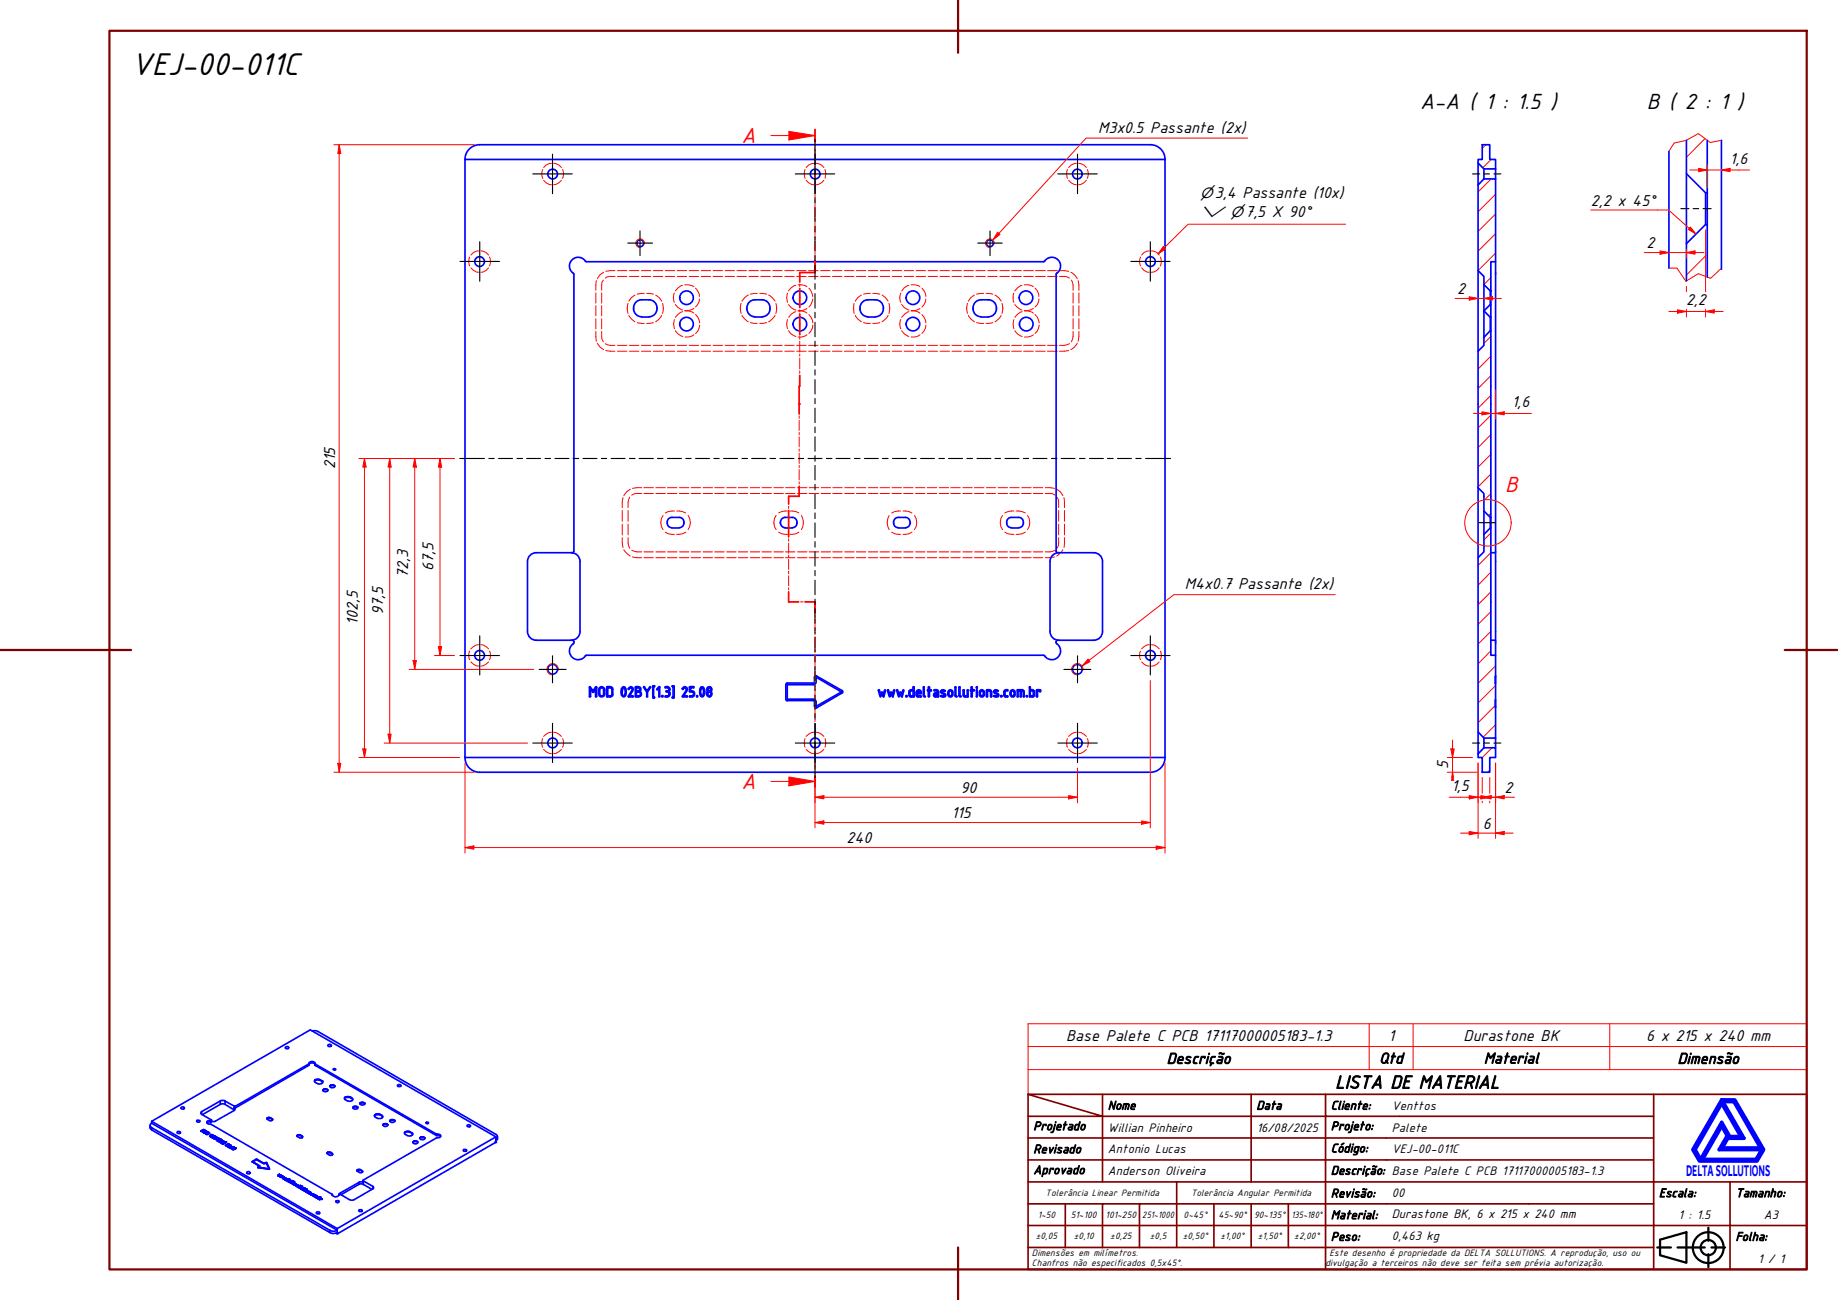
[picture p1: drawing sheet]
<svg xmlns="http://www.w3.org/2000/svg" width="420mm" height="297mm" viewBox="0 0 420 297" stroke-linecap="round" stroke-linejoin="round" font-family="sans-serif">
<defs><g id="words">
<text font-size="7.7" x="30" y="17.1">VEJ-00-011C</text>
<g font-size="5.4">
<text x="324.6" y="24.9">A-A ( 1 : 1.5 )</text>
<text x="376.4" y="24.9">B ( 2 : 1 )</text>
</g>
<g font-size="5.4" fill="#f00">
<text x="169.5" y="32.8">A</text>
<text x="344.1" y="112.5">B</text>
<text x="169.5" y="180.3">A</text>
</g>
<text font-size="4.6" x="305.2" y="248.7">LISTA DE MATERIAL</text>
<g font-size="3.9">
<text x="251" y="30.3">M3x0.5 Passante (2x)</text>
<text x="395.4" y="37.4">1,6</text>
<text x="363.7" y="47">2,2 x 45°</text>
<text x="376.4" y="56.7">2</text>
<text x="333.1" y="67.2">2</text>
<text x="385.4" y="69.6">2,2</text>
<text x="345.6" y="92.9">1,6</text>
<text x="76.6" y="107.2" transform="rotate(-90 76.6 107.2)">215</text>
<text x="99.1" y="130.4" transform="rotate(-90 99.1 130.4)">67,5</text>
<text x="93.3" y="132.1" transform="rotate(-90 93.3 132.1)">72,3</text>
<text x="270.8" y="134.6">M4x0.7 Passante (2x)</text>
<text x="81.8" y="142.8" transform="rotate(-90 81.8 142.8)">102,5</text>
<text x="87.6" y="140.4" transform="rotate(-90 87.6 140.4)">97,5</text>
<text x="331" y="175.7" transform="rotate(-90 331 175.7)">5</text>
<text x="219.6" y="181.2">90</text>
<text x="331.8" y="180.6">1,5</text>
<text x="343.9" y="181.2">2</text>
<text x="217.5" y="186.9">115</text>
<text x="339" y="189.3">6</text>
<text x="193.5" y="192.6">240</text>
<text x="243.7" y="237.8">Base Palete C PCB 17117000005183-1.3</text>
<text x="317.4" y="237.8">1</text>
<text x="334.6" y="237.8">Durastone BK</text>
<text x="376.3" y="237.8">6 x 215 x 240 mm</text>
</g>
<g font-size="3.8">
<text x="266.7" y="243.1">Descrição</text>
<text x="315.3" y="243">Qtd</text>
<text x="339.2" y="243">Material</text>
<text x="383.5" y="243.1">Dimensão</text>
</g>
<text font-size="3.8" fill="#00f" x="385.4" y="268.8">DELTASOLLUTIONS</text>
<g font-size="3.4">
<text x="274.3" y="45.3">⌀3,4 Passante (10x)</text>
<text x="274.3" y="49.6">⌵ ⌀7,5 X 90°</text>
</g>
<g font-size="3">
<text x="253.2" y="253.5">Nome</text>
<text x="287.2" y="253.5">Data</text>
<text x="304.2" y="253.5">Cliente:</text>
<text x="318.1" y="253.5">Venttos</text>
<text x="236.2" y="263.5">Revisado</text>
<text x="236.2" y="258.2">Projetado</text>
<text x="253.2" y="258.6">Willian Pinheiro</text>
<text x="253.2" y="263.5">Antonio Lucas</text>
<text x="287.3" y="258.6">16/08/2025</text>
<text x="304.2" y="263.3">Código:</text>
<text x="304.2" y="258.2">Projeto:</text>
<text x="318.1" y="263.5">VEJ-00-011C</text>
<text x="318.1" y="258.6">Palete</text>
<text x="236.2" y="268.3">Aprovado</text>
<text x="253.2" y="268.5">Anderson Oliveira</text>
<text x="304.2" y="268.4">Descrição: Base Palete C PCB 17117000005183-1.3</text>
<text x="304.2" y="273.6">Revisão:</text>
<text x="318.1" y="273.5">00</text>
<text x="379.2" y="273.5">Escala:</text>
<text x="396.7" y="273.5">Tamanho:</text>
<text x="304.2" y="278.6">Material:</text>
<text x="318.1" y="278.4">Durastone BK, 6 x 215 x 240 mm</text>
<text x="383.7" y="278.6">1 : 1.5</text>
<text x="403.2" y="278.6">A3</text>
<text x="304.2" y="283.5">Peso:</text>
<text x="318.1" y="283.3">0,463 kg</text>
<text x="396.7" y="283.5">Folha:</text>
<text x="401.9" y="288.5">1 / 1</text>
</g>
<g font-size="2.3">
<text x="239" y="273.4">Tolerância Linear Permitida</text>
<text x="272.3" y="273.2">Tolerância Angular Permitida</text>
<text x="237.2" y="278.3">1~50</text>
<text x="244.8" y="278.3">51~100</text>
<text x="252.7" y="278.3">101~250</text>
<text x="261.1" y="278.3">251~1000</text>
<text x="270.6" y="278.3">0~45°</text>
<text x="278.5" y="278.3">45~90°</text>
<text x="286.7" y="278.3">90~135°</text>
<text x="295.2" y="278.3">135~180°</text>
<text x="235.9" y="287.1">Dimensões em milímetros.</text>
<text x="236.8" y="283.1">±0,05</text>
<text x="245.5" y="283.1">±0,10</text>
<text x="253.8" y="283.1">±0,25</text>
<text x="262.8" y="283.1">±0,5</text>
<text x="270.4" y="283.1">±0,50°</text>
<text x="279" y="283.1">±1,00°</text>
<text x="287.5" y="283.1">±1,50°</text>
<text x="295.8" y="283.1">±2,00°</text>
<text x="303.9" y="287.1">Este desenho é propriedade da DELTA SOLLUTIONS. A reprodução, uso ou</text>
<text x="235.9" y="289.2">Chanfros não especificados 0,5x45°.</text>
<text x="303" y="289.2">divulgação a terceiros não deve ser feita sem prévia autorização.</text>
</g>
</g></defs>
<!-- layer: Hatch (ABNT) -->
<g fill="none" stroke="#f00" stroke-width=".23">
<path d="M339.7 33.1l-.9 .8M340.9 36.4l-1.9 1.9M389.8 31.7l-4.3 4.2M340.9 40.9l-3 3M341.9 57.8l-4 4M341.9 53.4l-4 4M341.9 48.9l-4 4M341.9 44.4l-4 4M390.3 58.1l-4.8 4.8M340.8 76.9l-1.6 1.6M340.8 63.4l-1.6 1.6M340.8 72.4l-.1 .1"/>
<path d="M340.8 85.8l-2.9 3M340.8 81.4l-2.9 2.9M340.8 90.3l-2.9 3M340.8 99.3l-2.9 3M340.8 94.9l-2.9 2.9M340.8 112.8l-1.6 1.6M340.8 108.3l-2.9 2.9M340.8 103.8l-2.9 2.9M340.8 117.3l-.6 .5M340.8 139.7l-2.9 3M340.8 135.2l-2.9 3M340.8 130.7l-2.9 3"/>
<path d="M340.8 126.3l-2.9 2.9M340.8 121.8l-1.6 1.6M340.8 148.7l-2.9 3M340.8 144.3l-2.9 2.9M341.9 156.6l-4 4M341.9 152.1l-4 4M340.6 175.9l-.6 .6M341.1 170.9l-2.3 2.2M341.8 161.2l-3.9 3.9M341.9 165.6l-2.9 2.9"/>
</g>
<!-- layer: Hidden (ABNT) -->
<g fill="none" stroke="#f00" stroke-width=".23">
<path d="M106.4 36.6l-.1 .2M106.6 36.4l-.1 .1M124.1 38.7a2.16 2.16 0 0 0 0 2.1M126 37.3l-1.2 .4-.5 .6M126.6 37.3l1.2 .4 .5 .6M128.6 38.7a2.16 2.16 0 0 1 0 2.1M184 38.7a2.8 2.8 0 0 0 0 2.1M186.1 37.3l-1.3 .4-.5 .6M186.6 37.3l1.2 .4 .5 .6M188.6 38.7a2.8 2.8 0 0 1 0 2.1M244 38.7a2.8 2.8 0 0 0 0 2.1M246.1 37.3l-1.2 .4-.6 .6"/>
<path d="M246.6 37.3l1.2 .4 .5 .6M248.5 38.7a2.16 2.16 0 0 1 0 2.1M266 36.4l.1 .1M266.3 36.6v.2M107.4 58.7a2.16 2.16 0 0 0 0 2.1M109.4 57.3l-1.2 .4-.6 .6M109.9 57.3l1.2 .4 .6 .6M111.9 58.7a2.16 2.16 0 0 1 0 2.1M124.3 41.2l.5 .6 .7 .3 .5 .1M128.3 41.2l-.5 .6-.7 .3-.5 .1M184.3 41.2l.5 .6 .7 .3 .6 .1M188.3 41.2l-.5 .6-.7 .3-.5 .1"/>
<path d="M244.3 41.2l.6 .6 .7 .3 .5 .1M248.3 41.2l-.5 .6-.7 .3-.5 .1M260.7 58.7a2.16 2.16 0 0 0 0 2.1M262.7 57.3l-1.2 .4-.5 .6M263.2 57.3l1.3 .4 .5 .6M265.2 58.7a2.16 2.16 0 0 1 0 2.1M107.6 61.2l.6 .6 .7 .4h.5M111.7 61.2l-.6 .6-.7 .4h-.5M136.2 75.7l.1 2.3M136.2 66.9v2.4M136.2 69.8v2.4M136.2 72.8v2.4"/>
<path d="M136.3 64.1l-.1 2.2M136.6 78.4a2.63 2.63 0 0 0 1.4 1.5M137.5 75.7l.1 1.8 .3 .6M137.5 66.9v2.4M137.5 69.8v2.4M137.5 72.8v2.4M137.9 64l-.3 .5-.1 1.8M138 62.2a2.63 2.63 0 0 0-1.4 1.5M138.4 78.5l1.1 .4h1.1M140.6 61.8l-2.1 .2M140.6 63.2h-1.7l-.5 .3M141.2 61.8h2.1"/>
<path d="M141.2 78.9h2.1M141.2 63.2h2.1M143.4 70.5l.2 1.1M143.6 69.3l-.2 1.1M143.8 72.1l.5 .8 .9 .6M143.9 61.8h2.1M143.9 78.9h2.1M143.9 63.2h2.1M145.2 67.4a2.81 2.81 0 0 0-1.4 1.4M145.7 73.7l1.6 .2M146.6 61.8h2.2M146.6 78.9h2.2"/>
<path d="M146.6 63.2h2.2M147.3 67l-1.6 .2M147.8 67l1.6 .2M149.4 73.7l-1.6 .2M149.4 61.8h2.1M149.4 78.9h2.1M149.4 63.2h2.1M149.9 67.4a2.81 2.81 0 0 1 1.4 1.4M151.3 72.1l-.6 .8-.8 .6M151.4 69.3l.2 1.1M151.6 70.5l-.2 1.1M152.1 61.8h2.1"/>
<path d="M152.1 78.9h2.1M152.1 63.2h2.1M154.2 67a2.29 2.29 0 0 0 0 2.1M154.2 73a2.97 2.97 0 0 0 0 2.1M154.4 69.6l.6 .7 1 .6M154.4 75.6a2.49 2.49 0 0 0 1.7 1.3M154.8 61.8h2.2M154.8 78.9h2.2M154.8 63.2h2.2M156 65.2l-1 .6-.6 .7M156.1 71.2a2.69 2.69 0 0 0-1.7 1.3M156.5 65.1h.9l1.2 .4"/>
<path d="M156.6 71h.8l1.2 .6M157.5 61.8h2.2M157.5 78.9h2.2M157.5 63.2h2.2M158.6 70.5l-1.2 .5h-.9M158.6 76.5l-1.2 .5h-.8M159 65.8l.8 1.4 .1 .5M159 71.9l.5 .5 .5 1.4M159.9 68.3l-.1 .6-.8 1.3M160 74.3l-.5 1.4-.5 .5M160.3 61.8h2.1M160.3 78.9h2.1"/>
<path d="M160.3 63.2h2.1M163 61.8h2.2M163 78.9h2.2M163 63.2h2.2M165.7 61.8h2.2M165.7 78.9h2.2M165.7 63.2h2.2M168.5 61.8h2.1M168.5 78.9h2.1M168.5 63.2h2.1M169.2 70.5l.2 1.1M169.4 69.3l-.2 1.1"/>
<path d="M169.6 72.1l.6 .8 .9 .6M171.1 67.4l-.9 .6-.6 .8M171.2 61.8h2.2M171.2 78.9h2.2M171.2 63.2h2.2M171.5 73.7l1.6 .2M173.1 67l-1.6 .2M173.7 67l1.6 .2M173.9 61.8h2.2M173.9 78.9h2.2M173.9 63.2h2.2M175.3 73.7l-1.6 .2"/>
<path d="M175.7 67.4l.8 .6 .7 .8M176.7 61.8h2.1M176.7 78.9h2.1M176.7 63.2h2.1M177.2 72.1l-.7 .8-.8 .6M177.4 69.3l.1 1.1M177.5 70.5l-.1 1.1M179.4 61.8h2.1M179.4 78.9h2.1M179.4 63.2h2.1M180 73a2.97 2.97 0 0 0 0 2.1M180 67a2.97 2.97 0 0 0 0 2.1"/>
<path d="M180.3 75.6a2.49 2.49 0 0 0 1.6 1.3M180.3 69.6a2.69 2.69 0 0 0 1.6 1.3M181.9 71.2a2.69 2.69 0 0 0-1.6 1.3M181.9 65.2a2.69 2.69 0 0 0-1.6 1.3M182.1 61.8h2.2M182.1 78.9h2.2M182.1 63.2h2.2M182.4 71h.9l1.2 .6M182.4 65.1h.9l1.2 .4M184.5 76.5l-1.2 .5h-.9M184.5 70.5l-1.2 .5h-.9M184.8 61.8h2.2"/>
<path d="M184.8 78.9h2.2M184.8 63.2h2.2M184.9 71.9l.8 1.3 .1 .6M184.9 65.8l.5 .6 .4 1.3M185.8 74.3l-.1 .6-.8 1.3M185.8 68.3l-.4 1.3-.5 .6M187.6 61.8h2.1M187.6 78.9h2.1M187.6 63.2h2.1M190.3 61.8h2.2M190.3 78.9h2.2M190.3 63.2h2.2"/>
<path d="M193 61.8h2.2M193 78.9h2.2M193 63.2h2.2M195.1 70.5l.2 1.1M195.3 69.3l-.2 1.1M195.5 72.1l.6 .8 .8 .6M195.8 61.8h2.1M195.8 78.9h2.1M195.8 63.2h2.1M196.9 67.4a2.81 2.81 0 0 0-1.4 1.4M197.4 73.7l1.5 .2M198.5 61.8h2.2"/>
<path d="M198.5 78.9h2.2M198.5 63.2h2.2M198.9 67l-1.5 .2M199.5 67l1.6 .2M201.1 73.7l-1.6 .2M201.2 61.8h2.2M201.2 78.9h2.2M201.2 63.2h2.2M201.6 67.4a2.81 2.81 0 0 1 1.4 1.4M203 72.1l-.6 .8-.8 .6M203.2 69.3l.2 1.1M203.4 70.5l-.2 1.1"/>
<path d="M204 61.8h2.1M204 78.9h2.1M204 63.2h2.1M205.9 73a2.29 2.29 0 0 0 0 2.1M205.9 67a2.29 2.29 0 0 0 0 2.1M206.1 75.6a2.98 2.98 0 0 0 1.7 1.3M206.1 69.6a2.69 2.69 0 0 0 1.7 1.3M206.7 61.8h2.2M206.7 78.9h2.2M206.7 63.2h2.2M207.8 71.2l-1 .6-.7 .7M207.8 65.2a2.69 2.69 0 0 0-1.7 1.3"/>
<path d="M208.3 71h.8l1.2 .6M208.3 65.1h.8l1.2 .4M209.4 61.8h2.2M209.4 78.9h2.2M209.4 63.2h2.2M210.3 76.5l-1.2 .5h-.8M210.3 70.5l-1.2 .5h-.8M210.8 71.9l.8 1.3v.6M210.8 65.8l.8 1.4v.5M211.6 74.3v.6l-.8 1.3M211.6 68.3v.6l-.8 1.3M212.2 61.8h2.1"/>
<path d="M212.2 78.9h2.1M212.2 63.2h2.1M214.9 61.8h2.1M214.9 78.9h2.1M214.9 63.2h2.1M217.6 61.8h2.2M217.6 78.9h2.2M217.6 63.2h2.2M220.3 61.8h2.2M220.3 78.9h2.2M220.3 63.2h2.2M221 70.5l.2 1.1"/>
<path d="M221.2 69.3l-.2 1.1M221.4 72.1l.5 .8 .9 .6M222.8 67.4a2.81 2.81 0 0 0-1.4 1.4M223.1 61.8h2.1M223.1 78.9h2.1M223.1 63.2h2.1M223.3 73.7l1.6 .2M224.9 67l-1.6 .2M225.4 67l1.5 .2M225.8 61.8h2.2M225.8 78.9h2.2M225.8 63.2h2.2"/>
<path d="M226.9 73.7l-1.5 .2M227.5 67.4a2.81 2.81 0 0 1 1.4 1.4M228.5 61.8h2.3M228.5 78.9h2.3M228.5 63.2h2.3M228.9 72.1l-.6 .8-.8 .6M229 69.3l.2 1.1M229.2 70.5l-.2 1.1M231.3 61.8h2.2M231.3 78.9h2.2M231.3 63.2h2.2M231.8 67a2.97 2.97 0 0 0 0 2.1"/>
<path d="M231.8 73a2.97 2.97 0 0 0 0 2.1M232 69.6l.6 .7 1 .6M232 75.6a2.49 2.49 0 0 0 1.7 1.3M233.6 65.2l-1 .6-.6 .7M233.7 71.2a2.69 2.69 0 0 0-1.7 1.3M234 61.8h2.2M234 78.9h2.2M234 63.2h2.2M234.1 65.1h.9l1.2 .4M234.2 71h.8l1.2 .6M236.2 70.5l-1.2 .5h-.9M236.2 76.5l-1.2 .5h-.8"/>
<path d="M236.6 65.8l.5 .6 .4 1.3M236.6 71.9l.5 .5 .5 1.4M236.7 61.8h2.3M236.7 78.9h2.3M236.7 63.2h2.3M237.5 68.3l-.4 1.3-.5 .6M237.6 74.3l-.5 1.4-.5 .5M239.5 61.8h2.2M239.5 78.9h2.2M239.5 63.2h2.2M242.2 61.8l2.1 .2M242.2 63.2h1.7l.6 .3"/>
<path d="M244.5 78.5l-1.2 .4h-1.1M244.8 62.2a3.1 3.1 0 0 1 1.5 1.5M244.9 64l.4 1.1v1.2M245.3 75.7v1.2l-.4 1.2M245.3 66.9v2.4M245.3 69.8v2.4M245.3 72.8v2.4M246.3 78.4a3.1 3.1 0 0 1-1.5 1.5M246.4 64.1l.2 2.2M246.6 75.7l-.2 2.3M246.6 66.9v2.4M246.6 69.8v2.4"/>
<path d="M246.6 72.8v2.4M261 61.2l.5 .6 .7 .4h.5M265 61.2l-.5 .6-.7 .4h-.6M138.5 80.1l2.1 .1M141.2 80.2h2.1M143.9 80.2h2.1M146.6 80.2h2.2M149.4 80.2h2.1M152.1 80.2h2.1M154.8 80.2h2.2M157.5 80.2h2.2M160.3 80.2h2.1"/>
<path d="M163 80.2h2.2M165.7 80.2h2.2M168.5 80.2h2.1M171.2 80.2h2.2M173.9 80.2h2.2M176.7 80.2h2.1M179.4 80.2h2.1M182.1 80.2h2.2M184.8 80.2h2.2M187.6 80.2h2.1M190.3 80.2h2.2M193 80.2h2.2"/>
<path d="M195.8 80.2h2.1M198.5 80.2h2.2M201.2 80.2h2.2M204 80.2h2.1M206.7 80.2h2.2M209.4 80.2h2.2M212.2 80.2h2.1M214.9 80.2h2.1M217.6 80.2h2.2M220.3 80.2h2.2M223.1 80.2h2.1M225.8 80.2h2.2"/>
<path d="M228.5 80.2h2.3M231.3 80.2h2.2M234 80.2h2.2M236.7 80.2h2.3M239.5 80.2h2.2M244.3 80.1l-2.1 .1M142.2 116.6v2.5M142.2 119.7v2.5M142.4 113.7l-.2 2.3M143.6 116.6v2.5M143.6 119.7v2.5M144 113.6l-.4 1.1v1.3"/>
<path d="M144.1 111.8a3.1 3.1 0 0 0-1.5 1.5M146.7 112.8h-1.7l-.6 .3M146.7 111.4l-2.1 .2M147.2 111.4h2.2M147.2 112.8h2.2M149.9 111.4h2.2M149.9 112.8h2.2M151.1 119.5l.1 .8 .4 .7M151.6 117.8l-.4 .7-.1 .9M152.6 111.4h2.1M152.6 112.8h2.1M154.2 116.8l-1.4 .1-.7 .3"/>
<path d="M154.7 116.8l1.3 .1 .7 .3M155.3 111.4h2.2M155.3 112.8h2.2M157.3 117.8l.4 .7 .1 .9M157.8 119.5l-.1 .8-.4 .7M158 111.4h2.1M158 112.8h2.1M160.7 111.4h2.2M160.7 112.8h2.2M163.4 111.4h2.1M163.4 112.8h2.1M166.1 111.4h2.2"/>
<path d="M166.1 112.8h2.2M168.8 111.4h2.1M168.8 112.8h2.1M171.5 111.4h2.2M171.5 112.8h2.2M174.2 111.4h2.1M174.2 112.8h2.1M176.9 119.5l.1 .8 .4 .7M176.9 111.4h2.2M176.9 112.8h2.2M177.4 117.8l-.4 .7-.1 .9M179.6 111.4h2.1"/>
<path d="M179.6 112.8h2.1M180 116.8l-1.3 .1-.7 .3M180.6 116.8l1.3 .1 .7 .3M182.3 111.4h2.2M182.3 112.8h2.2M183.2 117.8l.3 .7 .1 .9M183.6 119.5l-.4 1.5M185 111.4h2.1M185 112.8h2.1M187.7 111.4h2.2M187.7 112.8h2.2M190.4 111.4h2.1"/>
<path d="M190.4 112.8h2.1M193.1 111.4h2.2M193.1 112.8h2.2M195.8 111.4h2.1M195.8 112.8h2.1M198.5 111.4h2.2M198.5 112.8h2.2M201.2 111.4h2.1M201.2 112.8h2.1M202.8 119.5l.5 1.5M203.3 117.8l-.4 .7-.1 .9M203.9 111.4h2.2"/>
<path d="M203.9 112.8h2.2M205.9 116.8l-1.4 .1-.7 .3M206.4 116.8l1.4 .1 .7 .3M206.6 111.4h2.1M206.6 112.8h2.1M209 117.8l.4 .7 .1 .9M209.3 111.4h2.2M209.3 112.8h2.2M209.5 119.5l-.1 .8-.4 .7M212 111.4h2.1M212 112.8h2.1M214.7 111.4h2.2"/>
<path d="M214.7 112.8h2.2M217.4 111.4h2.1M217.4 112.8h2.1M220.1 111.4h2.1M220.1 112.8h2.1M222.8 111.4h2.1M222.8 112.8h2.1M225.5 111.4h2.1M225.5 112.8h2.1M228.2 111.4h2.1M228.2 112.8h2.1M228.7 119.5l.1 .8 .4 .7"/>
<path d="M229.2 117.8l-.4 .7-.1 .9M230.8 111.4h2.2M230.8 112.8h2.2M231.8 116.8l-1.4 .1-.7 .3M232.3 116.8l1.3 .1 .8 .3M233.6 111.4h2.1M233.6 112.8h2.1M234.9 117.8l.4 .7 .1 .9M235.4 119.5l-.1 .8-.4 .7M236.2 111.4h2.2M236.2 112.8h2.2M239 112.8h1.7l.5 .3"/>
<path d="M239 111.4l2 .2M241.6 111.8a2.63 2.63 0 0 1 1.4 1.5M241.6 113.6l.3 .6 .1 1.8M242 116.6v2.5M242 119.7v2.5M243.2 113.7l.1 2.3M243.3 116.6v2.5M243.3 119.7v2.5M142.2 122.9l.2 2.2M142.6 125.6l.7 .8 .8 .6M143.6 122.9v1.2l.4 1.2M144.4 125.7l1.2 .4h1.1"/>
<path d="M144.6 127.2l2.1 .2M147.2 127.4h2.2M147.2 126.1h2.2M149.9 127.4h2.2M149.9 126.1h2.2M152.1 121.6l.7 .4 1.4 .1M152.6 127.4h2.1M152.6 126.1h2.1M155.3 127.4h2.2M155.3 126.1h2.2M156.8 121.6l-.8 .4-1.3 .1M158 127.4h2.1"/>
<path d="M158 126.1h2.1M160.7 127.4h2.2M160.7 126.1h2.2M163.4 127.4h2.1M163.4 126.1h2.1M166.1 127.4h2.2M166.1 126.1h2.2M168.8 127.4h2.1M168.8 126.1h2.1M171.5 127.4h2.2M171.5 126.1h2.2M174.2 127.4h2.1"/>
<path d="M174.2 126.1h2.1M176.9 127.4h2.2M176.9 126.1h2.2M178 121.6l.7 .4 1.3 .1M179.6 127.4h2.1M179.6 126.1h2.1M182.3 127.4h2.2M182.3 126.1h2.2M182.6 121.6l-.7 .4-1.3 .1M185 127.4h2.1M185 126.1h2.1M187.7 127.4h2.2"/>
<path d="M187.7 126.1h2.2M190.4 127.4h2.1M190.4 126.1h2.1M193.1 127.4h2.2M193.1 126.1h2.2M195.8 127.4h2.1M195.8 126.1h2.1M198.5 127.4h2.2M198.5 126.1h2.2M201.2 127.4h2.1M201.2 126.1h2.1M203.8 121.6l.7 .4 1.4 .1"/>
<path d="M203.9 127.4h2.2M203.9 126.1h2.2M206.6 127.4h2.1M206.6 126.1h2.1M208.5 121.6l-.7 .4-1.4 .1M209.3 127.4h2.2M209.3 126.1h2.2M212 127.4h2.1M212 126.1h2.1M214.7 127.4h2.2M214.7 126.1h2.2M217.4 127.4h2.1"/>
<path d="M217.4 126.1h2.1M220.1 127.4h2.1M220.1 126.1h2.1M222.8 127.4h2.1M222.8 126.1h2.1M225.5 127.4h2.1M225.5 126.1h2.1M228.2 127.4h2.1M228.2 126.1h2.1M229.7 121.6l.7 .4 1.4 .1M230.8 127.4h2.2M230.8 126.1h2.2"/>
<path d="M233.6 127.4h2.1M233.6 126.1h2.1M234.4 121.6l-.8 .4-1.3 .1M236.2 127.4h2.2M236.2 126.1h2.2M241 127.2l-2 .2M241.2 125.7l-1.2 .4h-1M242 122.9l-.1 1.8-.3 .6M243 125.6l-.6 .8-.8 .6M243.3 122.9l-.1 2.2M107.4 148.8a2.03 2.03 0 0 0 0 1.9M107.6 151.2l1.3 .9 .5 .1"/>
<path d="M109.4 147.3l-.5 .1-1.3 .9M109.9 147.3l.5 .1 1.3 .9M111.7 151.2l-1.3 .9-.5 .1M111.9 148.8a2.03 2.03 0 0 1 0 1.9M260.7 148.8a2.03 2.03 0 0 0 0 1.9M261 151.2l.5 .6 .7 .3 .5 .1M262.7 147.3l-.5 .1-.7 .4-.5 .5M263.2 147.3l.6 .1 1.2 .9M265 151.2l-1.2 .9-.6 .1M265.2 148.8a2.03 2.03 0 0 1 0 1.9M106.3 172.8l.1 .1M106.5 173l.1 .1"/>
<path d="M124.1 168.8a2.03 2.03 0 0 0 0 1.9M124.3 171.2l1.2 .9 .5 .1M126 167.3l-.5 .1-1.2 .9M126.6 167.3l.5 .1 1.2 .9M128.3 171.2l-1.2 .9-.5 .1M128.6 168.8a2.03 2.03 0 0 1 0 1.9M184 168.8a2.64 2.64 0 0 0 0 1.9M184.3 171.2l1.2 .9 .6 .1M186.1 167.3l-.6 .1-1.2 .9M186.6 167.3l.5 .1 1.2 .9M188.3 171.2l-1.2 .9-.5 .1M188.6 168.8a2.64 2.64 0 0 1 0 1.9"/>
<path d="M244 168.8a2.64 2.64 0 0 0 0 1.9M244.3 171.2l1.3 .9 .5 .1M246.1 167.3l-.5 .1-1.3 .9M246.6 167.3l.5 .1 1.2 .9M248.3 171.2l-1.2 .9-.5 .1M248.5 168.8a2.03 2.03 0 0 1 0 1.9M266.1 173l-.1 .1M266.3 172.8v.1"/>
</g>
<!-- layer: Visible (ABNT) -->
<g fill="none" stroke="#00f" stroke-width=".38">
<path d="M109.6 33.1a3.3 3.3 0 0 0-3.3 3.3M109.7 33.1h153.3M263 33.1a3.3 3.3 0 0 1 3.3 3.3M337.9 37.3v5M338.8 33.1h1.8v3.3h1.3v2.2h-2.7l-1.3-1.3v-.9h.9zM339.2 38.6v2.3M341.9 38.6v2.3M381.5 34.6v26.7M385.5 32.1v7.6l4.4 4.4h.4v-12M385.5 39.7v16M393.5 32.1v29.4M133.8 59.7l.3 .1"/>
<path d="M133.8 59.6a2.01 2.01 0 0 0-3.1-.2 2.01 2.01 0 0 0 .5 3.1v.2M134.1 59.8h104.4M238.5 59.8h.2a2.02 2.02 0 0 1 3.2-.4 2.02 2.02 0 0 1-.4 3.1l-.1 .2M339.2 40.9h2.7v18.9h-1.1v6.7l-1.6-1.5v-1.8l-1.3-1.4v-19.5zM341.9 59.8v89.9M385.5 55.7l4.4-4.4h.4v12M385.5 55.7v8.5M389.9 44.1v7.2M390.3 44.1v7.2M131.2 62.7v63.2l-.4 .4M144.8 70.3a1.83 1.83 0 0 0 1.9 2.1M146.7 68.5a1.81 1.81 0 0 0-1.9 1.8"/>
<path d="M146.7 68.5a3.2 3.2 0 0 1 2.9 .5l.5 .8 .1 .5M146.7 72.4h1.6M150.2 70.3a1.83 1.83 0 0 1-1.8 2.1M170.7 70.3v.3M170.8 70.6a1.81 1.81 0 0 0 1.8 1.8M172.5 72.4h1.7M172.5 68.5h1.7M172.6 68.5a1.81 1.81 0 0 0-1.8 1.8M174.2 68.5a1.81 1.81 0 0 1 1.8 1.8M176 70.3a1.83 1.83 0 0 1-1.8 2.1M196.6 70.3a1.83 1.83 0 0 0 1.8 2.1M198.4 72.4h1.7"/>
<path d="M198.4 68.5h1.7M198.4 68.5a1.81 1.81 0 0 0-1.8 1.8M200.1 68.5a1.81 1.81 0 0 1 1.8 1.8M201.9 70.3a1.83 1.83 0 0 1-1.8 2.1M222.4 70.3a1.83 1.83 0 0 0 1.9 2.1M224.3 68.5a1.81 1.81 0 0 0-1.9 1.8M224.3 72.4h1.6M224.3 68.5h1.6M226 68.5a1.81 1.81 0 0 1 1.8 1.8M227.8 70.3a1.83 1.83 0 0 1-1.8 2.1M241.4 62.7v63.2l.4 .4h8.3M337.9 61.8v18.4"/>
<path d="M339.2 65v12.1M340.7 75.6h.1v42.6l-1.6-1.4v-4l-1.3-1.4v-31.2l1.3-1.3v-1.8zM340.7 69.6h.1v2.9l-1.6-1.5zM340.7 66.5v3.1M340.7 72.5v3.1M340.8 66.5v3.1M340.8 72.5v3.1M152.5 119.3v.3M152.5 119.5l.3 .8 .8 .3M153.6 118.2a1.05 1.05 0 0 0-1.1 1.1M153.6 118.2h1.7a1.05 1.05 0 0 1 1 1.1M156.3 119.5l-.3 .8-.7 .3"/>
<path d="M156.3 119.3v.3M178.4 119.3v.3M178.4 119.5l.3 .8 .8 .3M179.5 118.2h1.6M179.5 118.2a1.05 1.05 0 0 0-1.1 1.1M181.1 118.2a1.05 1.05 0 0 1 1.1 1.1M182.2 119.3v.3M182.2 119.5l-.3 .8-.8 .3M204.3 119.3v.3M204.3 119.5l.3 .8 .7 .3M208 119.3a1.05 1.05 0 0 0-1-1.1h-1.7a1.05 1.05 0 0 0-1 1.1M208 119.5l-.3 .8-.7 .3"/>
<path d="M208.1 119.3v.3M230.1 119.3v.3M230.1 119.5l.3 .8 .8 .3M231.2 118.2a1.05 1.05 0 0 0-1.1 1.1M231.2 118.2h1.7a1.05 1.05 0 0 1 1 1.1M233.9 119.3v.3M233.9 119.5l-.3 .8-.7 .3M337.9 111.4v16M339.2 116.8v5.3M340.7 118.2v2.4M340.8 118.2v2.4M122.6 126.3h8.3"/>
<path d="M122.6 126.3a2 2 0 0 0-2 2v16M130.6 126.3a2 2 0 0 1 2 2v16M153.6 120.6h1.7M179.5 120.6h1.6M205.4 120.6h1.6M231.2 120.6h1.7M242 126.3a2 2 0 0 0-2 2v16M250 126.3a2 2 0 0 1 2 2v16M339.2 122.1l1.6-1.5v29.1h1.1v18.9h-2.7l-1.3-1.4v-39.8l1.3-1.3zM340.8 126.3h1.1M120.6 144.3a2 2 0 0 0 2 2M122.6 146.3h8.3"/>
<path d="M130.8 146.3l.4 .3M131.2 146.6v.4a2.01 2.01 0 0 0-.5 3.1 2.01 2.01 0 0 0 3.1-.2M132.6 144.3a2 2 0 0 1-2 2M134.1 149.7l-.3 .2M134.1 149.7h104.4M134.7 157h.2l.7 .8 .5-.8h.3l-.1 2.2h-.2v-1.8l-.5 .8-.6-.8v1.7l-.3 .1zM137 157.1a.69 .69 0 0 1 .8-.1 .69 .69 0 0 1 .4 .6v.9a.7 .7 0 0 1-.7 .7 .7 .7 0 0 1-.7-.7v-.9zM137.2 157.3l.3-.2 .5 .4v1a.44 .44 0 0 1-.5 .5 .44 .44 0 0 1-.4-.5zM138.7 157l.8-.1a.55 .55 0 0 1 .6 .6v1.2a.54 .54 0 0 1-.6 .5h-.8v-.1zM138.9 157.1h.6l.4 .4-.1 1.4-.9 .1zM142.3 157l.3-.1a1.18 1.18 0 0 1 .5 1.6l-.2 .6-.3 .1a1.48 1.48 0 0 1-.3-2.2zM142.4 157.3l.2-.2a1.3 1.3 0 0 1 0 1.9 1.08 1.08 0 0 1-.3-1.5z"/>
<path d="M143.9 157h.5a.59 .59 0 0 1 .3 .8l-.7 1.2h.7v.2h-1.1l.9-1.7-.3-.4-.5 .4-.1-.2zM145.4 156.9h.5a.6 .6 0 0 1 .6 .4 .6 .6 0 0 1-.2 .7 .68 .68 0 0 1 .3 .8 .68 .68 0 0 1-.7 .4l-.7-.1v-2.1zM145.5 157.1h.4l.4 .4-.4 .3h-.4zM145.5 158.1h.4a.45 .45 0 0 1 .5 .4 .45 .45 0 0 1-.5 .5h-.4zM147.2 156.9l.7 .9 .6-.8h.2a2.14 2.14 0 0 0-.7 2.2h-.2a2.14 2.14 0 0 0-.7-2.2zM149.2 156.7h.5v.2h-.3v2.3l.3 .1-.2 .2-.3-.1zM150.2 157.4l.6-.4v2.2h-.2v-1.9l-.3 .3-.2-.1zM151.3 158.9h.2v.3h-.2zM152 157l.1-.1a.78 .78 0 0 1 1.1 .6l-.3 .5 .2 .2a.74 .74 0 0 1-.2 .9 .74 .74 0 0 1-.9 0l.6-.1a.5 .5 0 0 0 .3-.6 .5 .5 0 0 0-.6-.4v-.2h.5l.1-.3-.1-.2-.8-.2zM153.7 156.7l.4 .1v2.6l-.1 .1-.4-.1 .3-.2v-2.3h-.2zM156.2 157a.59 .59 0 0 1 .8 .1 .59 .59 0 0 1 0 .7l-.7 1.2h.7l.1 .2h-1.1v-.1l.9-1.6-.4-.4-.4 .4-.1-.2zM157.6 157h1v.1h-.7v.7a.72 .72 0 0 1 .8 .6 .72 .72 0 0 1-.5 .8h-.6v-.1l.8-.2 .2-.5-.2-.2-.8-.2z"/>
<path d="M159.3 158.9h.1v.3h-.1zM160.2 157l.3-.1a1.49 1.49 0 0 1 0 2.3 1.54 1.54 0 0 1-.3-2.2zM160.3 157.3l.2-.2a1.49 1.49 0 0 1 0 1.9 1.21 1.21 0 0 1-.2-1.7zM161.7 157.1a.59 .59 0 0 1 .9 0 .59 .59 0 0 1-.1 .9 .67 .67 0 0 1 .2 1 .67 .67 0 0 1-1.1 0 .67 .67 0 0 1 .2-1 .56 .56 0 0 1-.1-.9zM161.9 157.3l.3-.2 .2 .2 .1 .2-.1 .3h-.5l-.1-.3zM179.6 156.4v3.4M179.6 159.8l.4 .3M180 156.1h5.9M180 156.1l-.4 .3M185.9 156.4h-5.9v3.4h5.9M185.9 159.8a.67 .67 0 0 1 .7 .6M186.2 155.8v-1a.33 .33 0 0 1 .5-.3l5.8 3.3a.33 .33 0 0 1 .2 .3 .33 .33 0 0 1-.2 .3l-5.8 3.3a.35 .35 0 0 1-.5-.3"/>
<path d="M186.2 155.8l-.3 .3M186.6 155.8a.67 .67 0 0 1-.7 .6M186.6 155.8v-1.1l5.7 3.4-5.7 3.3v-.9M200.8 157.7l.1-.1 .1 .1 .3 1 .3-.6 .3 .6 .3-1 .1-.1 .1 .1-.4 1.5-.4-.7-.4 .7zM202.9 157.7l.1-.1 .1 .1 .3 1 .3-.6 .3 .6 .3-1 .1-.1 .1 .1-.4 1.5-.4-.7-.2 .7-.2-.1zM205 157.7h.2l.3 1 .3-.6 .3 .6 .3-1 .1-.1 .1 .1-.4 1.5-.4-.7-.3 .7-.1-.1zM207.1 158.9h.2v.3h-.2zM208 157.7l.7-.1v-.6h.3v2.1l-.1 .1h-.8l-.3-.2a1.21 1.21 0 0 1 .2-1.3zM208.1 157.9l.6-.1v1.2l-.6-.1zM209.6 157.8a.62 .62 0 0 1 .8 0 .62 .62 0 0 1 .2 .7h-.9v.4l.8 .1 .1 .2-1.1-.1-.1-.9zM209.7 158l.3-.2 .4 .5h-.7zM211.1 157h.2v1.9l.2 .3h-.4v-.3z"/>
<path d="M212.3 156.9l.2 .7 .4 .1v.1h-.4l-.1 1.4-.2-.1v-1.3l-.2-.1 .2-.1zM213.5 157.7l.6-.1 .3 .2 .2 1.3-.1 .1h-.8l-.3-.2a.56 .56 0 0 1 .5-.7h.4l-.1-.4zM213.7 158.6l.6-.1v.5l-.6-.1zM215.1 157.8a.63 .63 0 0 1 1 0l-.1 .2-.5-.2-.2 .2 .9 .6v.3l-.2 .3a.75 .75 0 0 1-1-.2h.9l.1-.1-.9-.7zM216.9 157.8a.55 .55 0 0 1 .6-.1 .55 .55 0 0 1 .3 .5v.5a.57 .57 0 0 1-.6 .5 .57 .57 0 0 1-.5-.5zM217 158l.2-.2 .3 .2 .1 .2-.1 .7h-.5zM218.4 156.9l.1 .1v1.9l.3 .3h-.4l-.1-.3zM219.3 156.9l.2 .1v1.9l.2 .2-.1 .1h-.3l-.1-.3v-1.9zM220.2 157.7h.2v1.1l.2 .2h.5v-1.3h.2v1.5l-1-.1zM222.1 156.9l.1 .7 .5 .1v.1h-.5v1.4l-.2-.1v-1.3h-.2zM223.2 157.7h.2v1.5h-.2zM223.2 157h.2l-.1 .3z"/>
<path d="M224 157.8a.6 .6 0 0 1 .7-.1 .6 .6 0 0 1 .3 .5 .85 .85 0 0 1-.3 1h-.2a.54 .54 0 0 1-.6-.5zM224.2 158l.3-.2a.78 .78 0 0 1 .2 1.1h-.5l-.1-.2zM225.6 157.7l.6-.1 .4 .2v1.4l-.2-.1v-1l-.2-.3h-.5v1.4h-.1zM227.2 157.8a.63 .63 0 0 1 1 0l-.1 .2-.5-.2-.2 .2 .9 .6v.3l-.1 .3a.75 .75 0 0 1-1.1-.2h.9l.1-.1-.9-.7zM229.7 157.7l.6-.1 .1 .1-.6 .2-.1 .2 .1 .8 .5 .1 .1 .2h-.7l-.2-.2v-1.1zM231.1 157.8a.55 .55 0 0 1 .6-.1 .55 .55 0 0 1 .3 .5v.5a.57 .57 0 0 1-.5 .5 .57 .57 0 0 1-.6-.5zM231.2 158l.3-.2 .2 .2 .1 .2-.1 .7h-.5zM232.5 157.7h1.4l.2 .2v1.3h-.2v-1.1l-.2-.3h-.3v1.4h-.2v-1.4h-.5v1.4h-.2zM235.3 157h.2v.6l.7 .1a1.22 1.22 0 0 1 .1 1.4l-1 .1zM235.5 157.8l.7 .1v1l-.7 .1zM236.9 157.7l.1-.1 .9 .1-.2 .4-.1-.3h-.4v1.4l-.3-.1zM238.5 149.7l.3 .2"/>
<path d="M240 144.3a2 2 0 0 0 2 2M241.4 146.6l.1 .4a2.01 2.01 0 0 1 .4 3.1 2.01 2.01 0 0 1-3.1-.2M250.1 146.3h-8.3l-.4 .3M252 144.3a2 2 0 0 1-2 2M340.8 146.3h1.1M341.8 154.7l.1 1.6M341.9 159.9l-.1 1.5M341.9 154.5v.2M106.3 173.1v-136.7h160v136.7M106.3 173.1h160M106.3 173.1a3.3 3.3 0 0 0 3.3 3.4M109.7 176.5h153.3"/>
<path d="M180 160.1h5.9M185.9 160.1l.3 .3M186.2 160.5v.9M266.3 173.1a3.3 3.3 0 0 1-3.3 3.4M337.9 167.2v5.1M339.2 170.9h2.7v2.2h-1.3v3.4h-1.8v-3.4h-.9v-.8zM339.2 168.6v2.3M341.9 161.4v.3M341.9 168.6v2.3M73 274.1l.4-.2zM73.4 273.9l.3 .1-.7 .1"/>
<circle cx="126.3" cy="39.8" r="1.11"/>
<circle cx="186.3" cy="39.8" r="1.11"/>
<circle cx="246.3" cy="39.8" r="1.11"/>
<circle cx="109.6" cy="59.8" r="1.11"/>
<circle cx="146.3" cy="55.6" r=".79"/>
<circle cx="226.3" cy="55.6" r=".79"/>
<circle cx="263" cy="59.8" r="1.11"/>
<circle cx="156.9" cy="68" r="1.56"/>
<circle cx="156.9" cy="74.1" r="1.56"/>
<circle cx="182.8" cy="68" r="1.56"/>
<circle cx="182.8" cy="74.1" r="1.56"/>
<circle cx="208.7" cy="68" r="1.56"/>
<circle cx="208.7" cy="74.1" r="1.56"/>
<circle cx="234.5" cy="68" r="1.56"/>
<circle cx="234.6" cy="74.1" r="1.56"/>
<circle cx="109.6" cy="149.8" r="1.11"/>
<circle cx="126.3" cy="152.9" r="1.11"/>
<circle cx="162.2" cy="158.5" r=".42"/>
<circle cx="228.9" cy="159.1" r=".18"/>
<circle cx="234.8" cy="159.1" r=".17"/>
<circle cx="246.3" cy="152.9" r="1.11"/>
<circle cx="263" cy="149.8" r="1.11"/>
<circle cx="126.3" cy="169.8" r="1.11"/>
<circle cx="186.3" cy="169.8" r="1.11"/>
<circle cx="246.3" cy="169.8" r="1.11"/>
</g>
<!-- layer: Visible Narrow (ABNT) -->
<path d="M147.3 55.8a.98 .98 0 0 0-.8-1.2 .98 .98 0 0 0-1.1 .8 .98 .98 0 0 0 .8 1.1M227.3 55.8a.98 .98 0 0 0-.8-1.2 .98 .98 0 0 0-1.2 .8 .98 .98 0 0 0 .8 1.1M127.6 153.2a1.3 1.3 0 0 0-1-1.6 1.3 1.3 0 0 0-1.5 1.1 1.3 1.3 0 0 0 1 1.5M247.6 153.2a1.3 1.3 0 0 0-1.1-1.6 1.3 1.3 0 0 0-1.5 1.1 1.3 1.3 0 0 0 1.1 1.5" fill="none" stroke="#f00" stroke-width=".23"/>
<!-- layer: Linha Corte (ABNT) -->
<path d="M393.5 32.1l-2.5 .5-2.8-2.1-2.7 1.6-2.8 .6-1.2 1.9M381.5 61.3h1.8l2.1 2.9 2.8-1.7 2.8 1.1 2.3-2.1h.2" fill="none" stroke="#f00" stroke-width=".23"/>
<!-- layer: Visible (ABNT) -->
<circle cx="73.7" cy="274" r=".19" fill="#00f"/>
<path d="M57.7 265.5l1.5 1M58.5 264.9h.2M58.5 264.9l-.8 .6M58.7 264.9l1.6 .9M59.2 266.5l-.3 .2M59.2 266.5v.1M59.4 266.5l-1.6-1 .8-.5 1.6 .9 .6-.2 .7 1.4-2.4-.4M60.3 265.8h.2M60.5 265.8l.5-.1 .6 1.4M73.4 273.9l.3 .1" fill="none" stroke="#00f" stroke-width=".38"/>
<circle cx="60.5" cy="265.8" r=".19" fill="#00f"/>
<path d="M46.5 258.8l.1-.1 .1 .2h.3M46.6 258.7l.3-.2zM46.7 258.7v.1M57.8 265.5l1.6 .9-.3 .3M59.1 266.7l2.4 .4M60.5 265.8l.5-.1 .6 1.4-2.7-.4 .3-.2" fill="none" stroke="#00f" stroke-width=".38"/>
<circle cx="46.7" cy="258.9" r=".19" fill="#00f"/>
<path d="M46.5 258.4h.4M46.7 258.7l.2-.1 .3 .1M46.7 258.9h.2zM46.9 258.5h.3M46.9 258.6h.3M47.2 258.7l-.3 .2 .3-.2M47.2 258.7h.1M47.2 258.5l.1 .2-.3 .2M47.2 258.6h.1M47.2 258.6v.1M47.2 258.5v.1" fill="none" stroke="#00f" stroke-width=".38"/>
<circle cx="46.5" cy="258.1" r=".19" fill="#00f"/>
<path d="M46.4 258.2v.2M46.5 258.1l-.6 .3M46.7 258.4l-.4 .3" fill="none" stroke="#00f" stroke-width=".38"/>
<circle cx="46.9" cy="258.4" r=".19" fill="#00f"/>
<path d="M46.4 258.4h.3M46.4 258.2l-.5 .3 .6-.4v.3h.4M46.4 258.2v.2M46.7 258.4l-.4 .3M46.9 258.3v.1M46.9 258.4l-.6 .2M47.6 258.7h.1" fill="none" stroke="#00f" stroke-width=".38"/>
<circle cx="47.6" cy="258.7" r=".19" fill="#00f"/>
<path d="M47 259.1l.6-.4zM47.4 259.1h-.2l.2 .1M47.6 258.7h.1M47.6 258.7l.2 .2zM47.7 258.9h.1M47.8 258.8v.1l-.3 .3M47.8 258.9h.1M47.8 258.9l-.4 .3 .3-.2" fill="none" stroke="#00f" stroke-width=".38"/>
<circle cx="47" cy="259.1" r=".19" fill="#00f"/>
<g fill="none" stroke="#00f" stroke-width=".38">
<path d="M47 259.1l.5 .1M47.2 259.1h-.1l.1 .1M47.7 258.9l-.1-.2-.5 .4M49.1 259.9l.1 .1M49.3 259.8h.1M49.3 259.7h.1M49.3 259.8h.2M49.4 259.8l-.3 .1 .1 .1M49.5 259.9l-.3 .1M49.5 259.8v.1M49.5 259.8l-.2 .3M48.7 260l.6-.3z"/>
<path d="M48.8 260.1h.1M49.1 260l-.1-.1-.1 .2M49.2 260.1h-.3"/>
</g>
<circle cx="49.3" cy="260" r=".19" fill="#00f"/>
<path d="M49.2 260h.2" fill="none" stroke="#00f" stroke-width=".38"/>
<circle cx="49.4" cy="260" r=".19" fill="#00f"/>
<path d="M49.4 259.8v.2M48.9 260.1h.2" fill="none" stroke="#00f" stroke-width=".38"/>
<circle cx="49.1" cy="260.1" r=".19" fill="#00f"/>
<g fill="none" stroke="#00f" stroke-width=".38">
<path d="M47.9 259.5v.1M48.1 259.4l-.2 .1M48.2 259.6h-.2h.2M48.3 259.3l-.3 .3M48.3 259.3h.2l-.1 .3 .1-.2M48.3 259.3h.3M48.3 259.3l-.2 .1M48.3 259.3h.1M48.4 259.5l-.2 .1h.2M48.6 259.3a.4 .4 0 0 1-.2 .3 .4 .4 0 0 1-.5-.1M48.6 259.3v.1M49.1 259.6l-.1-.1 .1 .2-.7 .1 .2 .2-.2-.2"/>
<path d="M48.7 260l.3 .2 .3-.2M49.1 260v.1M49.7 260.7h.1M50.4 260.3h.1M50.4 260.3l-.7 .4M50.4 260.3l-.6 .5-.1-.1"/>
</g>
<circle cx="48.6" cy="260" r=".19" fill="#00f"/>
<path d="M48.3 259.8l.3 .2M48.8 259.5h.2" fill="none" stroke="#00f" stroke-width=".38"/>
<circle cx="48.8" cy="259.5" r=".19" fill="#00f"/>
<path d="M48.3 259.8h.1M48.3 259.8l.6-.1zM48.7 259.6h.1M48.8 259.5l.2 .1M48.8 259.5h.1M48.8 259.5v.1M48.8 259.6h.2M50.3 261h.1" fill="none" stroke="#00f" stroke-width=".38"/>
<circle cx="50.4" cy="261" r=".19" fill="#00f"/>
<path d="M50.3 261h.1z" fill="none" stroke="#00f" stroke-width=".38"/>
<circle cx="50.4" cy="261" r=".19" fill="#00f"/>
<path d="M49.7 260.3l-.3 .2M49.7 260l-.3 .5zM49.8 260h.1M50.4 261h.1" fill="none" stroke="#00f" stroke-width=".38"/>
<circle cx="49.8" cy="260" r=".19" fill="#00f"/>
<path d="M49.8 260v.3M50.2 260.3h-.5M50.9 261.4h.1M51.6 261h.1" fill="none" stroke="#00f" stroke-width=".38"/>
<circle cx="51.6" cy="261" r=".19" fill="#00f"/>
<path d="M50.9 261.4h.1M51.6 261l-.6 .4 .7-.4" fill="none" stroke="#00f" stroke-width=".38"/>
<circle cx="50.9" cy="261.4" r=".19" fill="#00f"/>
<path d="M50.9 261.4h.1" fill="none" stroke="#00f" stroke-width=".38"/>
<circle cx="51.7" cy="261" r=".19" fill="#00f"/>
<path d="M51.6 261h.1" fill="none" stroke="#00f" stroke-width=".38"/>
<circle cx="51.6" cy="261" r=".19" fill="#00f"/>
<path d="M50.1 260.8l.5-.2zM50.1 260.8v.1M50.4 260.5l.2 .1M50.4 260.5h.3zM51.6 261l-.6 .4" fill="none" stroke="#00f" stroke-width=".38"/>
<circle cx="50.1" cy="260.9" r=".19" fill="#00f"/>
<path d="M50.7 260.6l-.6 .3M50.7 260.5v.1M50.7 260.6h.1M52 261.9l.4 .2M52 262l.4 .1M52 261.9v.1M52.4 261.8l.1 .1M52.5 261.9l-.1 .2M52.8 261.7l-.3-.1-.2 .2" fill="none" stroke="#00f" stroke-width=".38"/>
<circle cx="52" cy="261.9" r=".19" fill="#00f"/>
<path d="M50.9 261h.1M50.9 260.9v.1M51 261h.1M51 261h.2zM52 261.9l.2 .2M52.2 262h.2M52.3 261.8l.1 .2M52.3 261.7v.1M52.3 261.7l.2-.1 .3 .1h-.2l-.1 .2M52.5 261.8v.2h-.1" fill="none" stroke="#00f" stroke-width=".38"/>
<circle cx="51.2" cy="261" r=".19" fill="#00f"/>
<path d="M51.1 260.8l.1 .1" fill="none" stroke="#00f" stroke-width=".38"/>
<circle cx="51.1" cy="260.8" r=".19" fill="#00f"/>
<path d="M50.7 261.2h.2M50.9 261v.1M51 261.1l-.1 .1M51.1 260.8h.1M51.1 260.8h.1zM51.3 260.9l-.1 .1" fill="none" stroke="#00f" stroke-width=".38"/>
<circle cx="50.7" cy="261.2" r=".19" fill="#00f"/>
<path d="M50.5 261.1h.1M50.5 261.1l.2 .1zM50.7 261.2h.2" fill="none" stroke="#00f" stroke-width=".38"/>
<circle cx="50.5" cy="261.1" r=".19" fill="#00f"/>
<path d="M51.1 261a.32 .32 0 0 1-.3 .2 .32 .32 0 0 1-.3-.1M51.1 261v.1M51.1 261h.1M53.3 262.1l-.5 .3M53.4 262.1h-.3l-.4 .3" fill="none" stroke="#00f" stroke-width=".38"/>
<circle cx="52.8" cy="262.4" r=".19" fill="#00f"/>
<path d="M52.8 262.4h.2" fill="none" stroke="#00f" stroke-width=".38"/>
<circle cx="52.8" cy="262.4" r=".19" fill="#00f"/>
<path d="M53.1 262.1l-.2 .1M53.1 262.3l-.1 .1M53.3 262.1l-.2 .1" fill="none" stroke="#00f" stroke-width=".38"/>
<circle cx="53.1" cy="262.1" r=".19" fill="#00f"/>
<path d="M53.1 262.1h.2" fill="none" stroke="#00f" stroke-width=".38"/>
<circle cx="53.3" cy="262.1" r=".19" fill="#00f"/>
<path d="M51.7 261.7l.2 .1M51.9 261.8v.1M52.4 261.5l-.1-.1v.2l-.6 .1 .2 .1M52.7 262.2v.1M52.9 262.1l-.2 .1M53.3 262.1l-.5 .3M53.3 262.1a.35 .35 0 0 1-.2 .3 .35 .35 0 0 1-.4-.2" fill="none" stroke="#00f" stroke-width=".38"/>
<circle cx="51.9" cy="261.9" r=".19" fill="#00f"/>
<path d="M51.6 261.7l.3 .2M51.6 261.7h.1M52 261.4h.3" fill="none" stroke="#00f" stroke-width=".38"/>
<circle cx="52" cy="261.4" r=".19" fill="#00f"/>
<path d="M52 261.4l.3 .1" fill="none" stroke="#00f" stroke-width=".38"/>
<circle cx="52" cy="261.4" r=".19" fill="#00f"/>
<path d="M52 261.4v.1" fill="none" stroke="#00f" stroke-width=".38"/>
<circle cx="52" cy="261.4" r=".19" fill="#00f"/>
<path d="M51.6 261.7l.6-.1zM51.6 261.7h.1M52 261.5h.3M53.2 262.6h.3M53.4 262.4h.4M53.4 262.4l-.3 .2M53.5 262.4h.1M53.5 262.4h.2M53.6 262.5v.1M53.8 262.4h-.1" fill="none" stroke="#00f" stroke-width=".38"/>
<g fill="#00f">
<circle cx="53.5" cy="262.4" r=".19"/>
<circle cx="53.7" cy="262.4" r=".19"/>
</g>
<path d="M53.2 262.5v.1M53.7 262.3v.1" fill="none" stroke="#00f" stroke-width=".38"/>
<circle cx="53.2" cy="262.6" r=".19" fill="#00f"/>
<path d="M53.2 262.6h.3M53.8 262.3v.2" fill="none" stroke="#00f" stroke-width=".38"/>
<circle cx="53.8" cy="262.3" r=".19" fill="#00f"/>
<path d="M53.6 262.5h.2" fill="none" stroke="#00f" stroke-width=".38"/>
<circle cx="53.6" cy="262.5" r=".19" fill="#00f"/>
<path d="M53.2 262.5l.3 .1M53.5 262.3h.3M53.6 262.5l-.2 .2-.3-.1M53.7 262.3l-.2 .1" fill="none" stroke="#00f" stroke-width=".38"/>
<circle cx="53.5" cy="262.3" r=".19" fill="#00f"/>
<path d="M52.5 262.2h.1M53.4 262.4l-.3 .1v.1M53.4 262.4h.1M53.5 262.3l-.1 .1" fill="none" stroke="#00f" stroke-width=".38"/>
<circle cx="52.5" cy="262.2" r=".19" fill="#00f"/>
<path d="M52.5 262.2h.1" fill="none" stroke="#00f" stroke-width=".38"/>
<circle cx="52.5" cy="262.2" r=".19" fill="#00f"/>
<path d="M52.5 262.2h.1M52.4 262.2h.1M52.5 262.2h-.1M64.5 268.8l-.3 .1M64.8 268.9l-.4 .1" fill="none" stroke="#00f" stroke-width=".38"/>
<circle cx="64.5" cy="268.7" r=".19" fill="#00f"/>
<g fill="none" stroke="#00f" stroke-width=".38">
<path d="M63.5 268.6l.3-.3zM63.8 268.6l-.3 .1M63.9 268.3h.1M63.9 268.3l-.2 .3M63.9 268.5l-.2 .1 .2-.1M63.9 268.5l-.1 .2M64.2 268.5l-.4 .2 .4-.1M64.3 268.5l-.6 .2M64.4 268.7l-.2 .2h.6l-.5 .1M64.4 268.7l-.3 .3 .3-.1-.1 .1M64.4 268.9l-.1 .1M64.4 268.7l-.3 .2"/>
<path d="M64.8 268.8h.1M65.1 269.5h.1"/>
</g>
<circle cx="65.2" cy="269.5" r=".19" fill="#00f"/>
<path d="M64.6 269.2h.4M64.8 269.2h.2zM64.9 269l-.3 .3zM65 269h.1M65 269l-.2 .2M65.1 269.5h.1M65.1 269.2l-.1 .1M65.2 269.5h.1M65.3 269.2l-.3 .2 .3-.2M65.3 269.2l-.5 .2M66.8 270.1l-.3 .2M66.9 270.1l.2 .1" fill="none" stroke="#00f" stroke-width=".38"/>
<circle cx="67.1" cy="270" r=".19" fill="#00f"/>
<path d="M66.7 270.1l.4-.1-.2 .1 .2 .1-.2-.1-.4 .3 .3-.3" fill="none" stroke="#00f" stroke-width=".38"/>
<circle cx="67.1" cy="270" r=".19" fill="#00f"/>
<path d="M67.1 270l-.2 .1" fill="none" stroke="#00f" stroke-width=".38"/>
<circle cx="66.9" cy="270.1" r=".19" fill="#00f"/>
<path d="M66.8 270.1h.1" fill="none" stroke="#00f" stroke-width=".38"/>
<circle cx="66.8" cy="270.1" r=".19" fill="#00f"/>
<g fill="none" stroke="#00f" stroke-width=".38">
<path d="M65.4 269.5h.2zM65.4 269.6l-.1 .1M65.5 269.7h.1zM65.5 269.6l-.1 .1M65.6 269.7l.3-.2zM65.7 269.5h.1M65.7 269.4l.1 .1h-.1M65.8 269.5l.3-.1zM66.1 269.4h.1M66.1 269.5h.1M66.2 269.5l-.6 .3-.3-.1 .1-.2M66.2 269.4v.1"/>
<path d="M66.8 270.1h.1"/>
</g>
<circle cx="66.2" cy="269.5" r=".19" fill="#00f"/>
<path d="M65.9 269.5l-.4 .1M68.2 270.9l-.4 .1M68.3 270.9l-.4-.1-.2 .2" fill="none" stroke="#00f" stroke-width=".38"/>
<circle cx="67.8" cy="271.1" r=".19" fill="#00f"/>
<path d="M65.8 269.9l.2 .1M65.9 269.8l.1 .2M66 270v.1M67.8 270.9h.1M67.8 271.1l.3-.3 .1 .1-.2 .2M67.9 270.8h.3M68.2 270.8v.2a.27 .27 0 0 1-.3 .2 .27 .27 0 0 1-.2-.3h.1M68.2 270.8v.1" fill="none" stroke="#00f" stroke-width=".38"/>
<circle cx="66" cy="270.1" r=".19" fill="#00f"/>
<path d="M65.8 270l.2 .1M66.2 269.9h.1M66.2 269.9l-.2-.1 .2 .1M66.3 269.7l-.1 .3-.3-.2" fill="none" stroke="#00f" stroke-width=".38"/>
<circle cx="66.3" cy="269.7" r=".19" fill="#00f"/>
<path d="M66 269.7l.4 .1" fill="none" stroke="#00f" stroke-width=".38"/>
<circle cx="66" cy="269.7" r=".19" fill="#00f"/>
<path d="M65.8 269.8l.2-.1zM65.8 269.8v.2M65.8 269.9h.1M66 269.7h.3M66 269.8l.2-.1v.2" fill="none" stroke="#00f" stroke-width=".38"/>
<circle cx="66.2" cy="269.9" r=".19" fill="#00f"/>
<path d="M68.6 270.9l-.5 .4" fill="none" stroke="#00f" stroke-width=".38"/>
<g fill="#00f">
<circle cx="68.2" cy="271.3" r=".19"/>
<circle cx="68.7" cy="270.9" r=".19"/>
</g>
<path d="M66.7 269.8h.1M68.1 271.2l.6-.3-.5 .4zM68.6 270.9h.1M68.7 270.9h.1" fill="none" stroke="#00f" stroke-width=".38"/>
<circle cx="66.7" cy="269.8" r=".19" fill="#00f"/>
<path d="M66.7 269.8h.1" fill="none" stroke="#00f" stroke-width=".38"/>
<circle cx="66.8" cy="269.8" r=".19" fill="#00f"/>
<path d="M66.8 269.8v.1" fill="none" stroke="#00f" stroke-width=".38"/>
<circle cx="66.8" cy="269.8" r=".19" fill="#00f"/>
<path d="M66.2 270.1h.1M66.2 270.1l.5-.3zM66.8 269.9l-.5 .3-.1-.1" fill="none" stroke="#00f" stroke-width=".38"/>
<circle cx="69.3" cy="271.4" r=".19" fill="#00f"/>
<path d="M69.3 271.4l-.6 .2" fill="none" stroke="#00f" stroke-width=".38"/>
<circle cx="69" cy="271.3" r=".19" fill="#00f"/>
<path d="M69 271.3l-.4 .2" fill="none" stroke="#00f" stroke-width=".38"/>
<circle cx="69" cy="271.3" r=".19" fill="#00f"/>
<path d="M69 271.3l-.3 .3 .6-.2" fill="none" stroke="#00f" stroke-width=".38"/>
<circle cx="69.3" cy="271.4" r=".19" fill="#00f"/>
<path d="M66.9 270.4l-.1 .2h.3M66.9 270.4l-.1 .1M66.9 270.4h.2l-.2 .2M66.9 270.5l.2 .1zM67.1 270.4l.2 .1zM67.2 270.3l.1 .2M67.4 270.4l-.2-.1 .2 .1-.3 .2M69 271.3l-.4 .3 .3 .1 .4-.3" fill="none" stroke="#00f" stroke-width=".38"/>
<circle cx="67.2" cy="270.3" r=".19" fill="#00f"/>
<path d="M67.2 270.3h.1" fill="none" stroke="#00f" stroke-width=".38"/>
<circle cx="67.2" cy="270.3" r=".19" fill="#00f"/>
<path d="M66.9 270.4l.3 .2M69.7 271.8l-.4 .2M69.7 271.8h.1M69.7 271.8l-.3 .2M69.8 271.8l-.4 .2M69.8 271.8h.1" fill="none" stroke="#00f" stroke-width=".38"/>
<circle cx="69.8" cy="271.8" r=".19" fill="#00f"/>
<path d="M67.4 270.6l.2 .2h-.2M67.5 270.6h.1zM67.6 270.6l.2 .1M67.6 270.6h.2zM67.8 270.6v.1M69.7 271.8h.1" fill="none" stroke="#00f" stroke-width=".38"/>
<circle cx="67.4" cy="270.8" r=".19" fill="#00f"/>
<path d="M67.2 270.7h.1M67.2 270.7l.3 .2 .1-.2M67.3 270.7l.1 .1zM67.3 270.7h.1M67.4 270.8h.2M67.6 270.6v.2zM67.6 270.6h.1M70.1 272l-.4 .1" fill="none" stroke="#00f" stroke-width=".38"/>
<circle cx="69.7" cy="272.1" r=".19" fill="#00f"/>
<path d="M69.7 272.1h.2M70.2 272l-.2-.1-.4 .2" fill="none" stroke="#00f" stroke-width=".38"/>
<circle cx="69.7" cy="272.1" r=".19" fill="#00f"/>
<path d="M69.7 272v.2l.4-.1M70 272l-.1 .1" fill="none" stroke="#00f" stroke-width=".38"/>
<circle cx="69.7" cy="272" r=".19" fill="#00f"/>
<path d="M70 272l-.3 .1M70.1 272v.1" fill="none" stroke="#00f" stroke-width=".38"/>
<circle cx="70.1" cy="272" r=".19" fill="#00f"/>
<path d="M68.9 271.1h.1M70.1 272h-.4" fill="none" stroke="#00f" stroke-width=".38"/>
<circle cx="68.9" cy="271.1" r=".19" fill="#00f"/>
<path d="M68.9 271.1h.1" fill="none" stroke="#00f" stroke-width=".38"/>
<circle cx="69" cy="271.1" r=".19" fill="#00f"/>
<path d="M68.3 271.4h.2M68.4 271.3l.5-.2zM68.5 271.4h.1M69 271.1l-.5 .3" fill="none" stroke="#00f" stroke-width=".38"/>
<circle cx="70" cy="272.3" r=".19" fill="#00f"/>
<path d="M70.5 272.3l-.3 .2 .3-.3-.5 .1 .4-.2 .2 .2" fill="none" stroke="#00f" stroke-width=".38"/>
<circle cx="70" cy="272.3" r=".19" fill="#00f"/>
<path d="M69.1 271.8l.3-.2zM69.1 271.8h.1M69.3 271.6h.1M69.4 271.6h.1M69.5 271.6h.1M69.5 271.6l.1-.2zM69.6 271.4h.1M69.6 271.5h.1M69.7 271.4v.1M69.7 271.5l-.2 .1M70 272.3l.4-.2 .2 .1-.4 .3" fill="none" stroke="#00f" stroke-width=".38"/>
<circle cx="69.1" cy="271.8" r=".19" fill="#00f"/>
<path d="M69.5 271.6l.2 .1M69.5 271.6l.1 .1M69.6 271.6l-.5 .2" fill="none" stroke="#00f" stroke-width=".38"/>
<circle cx="70.9" cy="272.8" r=".19" fill="#00f"/>
<path d="M70.9 272.8h.1" fill="none" stroke="#00f" stroke-width=".38"/>
<circle cx="70.9" cy="272.8" r=".19" fill="#00f"/>
<path d="M69.9 271.7h.1M69.9 271.6h.1M70 271.6v.1M70.9 272.8h.1" fill="none" stroke="#00f" stroke-width=".38"/>
<circle cx="70" cy="271.7" r=".19" fill="#00f"/>
<path d="M69.9 271.6v.1" fill="none" stroke="#00f" stroke-width=".38"/>
<circle cx="69.9" cy="271.7" r=".19" fill="#00f"/>
<path d="M69.9 271.7h.1" fill="none" stroke="#00f" stroke-width=".38"/>
<circle cx="70" cy="271.7" r=".19" fill="#00f"/>
<path d="M71.6 273.2h.1M71.6 273.2h.2M71.9 273.1l-.1 .1M72 273.1l-.2-.1-.3 .2" fill="none" stroke="#00f" stroke-width=".38"/>
<circle cx="71.6" cy="273.2" r=".19" fill="#00f"/>
<path d="M71.6 273.1v.2l.3-.1M71.9 273l-.1 .2" fill="none" stroke="#00f" stroke-width=".38"/>
<circle cx="71.6" cy="273.1" r=".19" fill="#00f"/>
<path d="M71.9 273l-.3 .2M71.9 273v.2" fill="none" stroke="#00f" stroke-width=".38"/>
<circle cx="71.9" cy="273" r=".19" fill="#00f"/>
<path d="M70.6 272.7h.1M70.7 272.5l.1 .2M70.7 272.4h.2zM70.8 272.5h.3M70.9 272.4l.1 .1zM71 272.4l.1 .1M71 272.5h.1M71.9 273l-.3 .1" fill="none" stroke="#00f" stroke-width=".38"/>
<circle cx="70.6" cy="272.7" r=".19" fill="#00f"/>
<path d="M70.5 272.6v.1M70.6 272.7h.1" fill="none" stroke="#00f" stroke-width=".38"/>
<circle cx="70.5" cy="272.6" r=".19" fill="#00f"/>
<g fill="none" stroke="#00f" stroke-width=".38">
<path d="M70.4 272.6l.1 .1 .4-.1M70.5 272.6h.1M70.7 272.5l.2 .2zM70.8 272.5h-.1M71.2 273h.1M71.4 272.8l-.2 .2M72 273.5l.4-.2zM72.2 273.2h.1M72.2 273.2l-.4 .2M72.3 273.2l.3 .2M72.3 273.2l.3 .2-.3 .3 .2-.3-.5 .1M72.3 273.2h.1"/>
<path d="M72.4 273.3l-.6 .1M72.5 273.4l-.3 .3"/>
</g>
<circle cx="71.3" cy="273" r=".19" fill="#00f"/>
<path d="M71.1 273l.2 .1M71.3 273.1h.1M71.3 272.8h.3M71.4 272.8h.3M71.6 272.8h.1z" fill="none" stroke="#00f" stroke-width=".38"/>
<circle cx="71.3" cy="272.8" r=".19" fill="#00f"/>
<path d="M71.3 272.8h.3M71.3 272.8l-.2 .1 .2-.1M73 273.7l.2 .1" fill="none" stroke="#00f" stroke-width=".38"/>
<circle cx="73.2" cy="273.5" r=".19" fill="#00f"/>
<path d="M72.7 273.9h.1M72.8 273.9h.2M73 273.6l.2 .3M73.1 273.8l-.1-.1-.3 .2M73.1 273.8l-.1 .1M73.1 273.8v.1M73.2 273.5h.1M73.2 273.5l-.6 .4 .6-.4M73.2 273.8l-.2 .1M73.2 273.5l-.2 .2" fill="none" stroke="#00f" stroke-width=".38"/>
<circle cx="72.6" cy="273.9" r=".19" fill="#00f"/>
<path d="M72.5 273.7h.1M72.6 273.9l.2 .1 .4-.1" fill="none" stroke="#00f" stroke-width=".38"/>
<circle cx="72.5" cy="273.7" r=".19" fill="#00f"/>
<path d="M72.5 273.7h.1" fill="none" stroke="#00f" stroke-width=".38"/>
<circle cx="72.5" cy="273.7" r=".19" fill="#00f"/>
<path d="M72.5 273.7h.1" fill="none" stroke="#00f" stroke-width=".38"/>
<circle cx="72.4" cy="273.7" r=".19" fill="#00f"/>
<path d="M46.7 258.7v.1M59.2 266.4v.1M72.4 273.7h.1" fill="none" stroke="#00f" stroke-width=".38"/>
<g fill="#00f">
<circle cx="47.2" cy="258.6" r=".19"/>
<circle cx="47.8" cy="258.9" r=".19"/>
<circle cx="49.5" cy="259.9" r=".19"/>
<circle cx="49.2" cy="260.1" r=".19"/>
<circle cx="48" cy="259.6" r=".19"/>
<circle cx="48.5" cy="259.4" r=".19"/>
<circle cx="49" cy="259.6" r=".19"/>
<circle cx="52.5" cy="261.9" r=".19"/>
<circle cx="51.2" cy="260.9" r=".19"/>
</g>
<path d="M51 261v.1" fill="none" stroke="#00f" stroke-width=".38"/>
<circle cx="53.3" cy="262.1" r=".19" fill="#00f"/>
<path d="M52.8 262.3v.1" fill="none" stroke="#00f" stroke-width=".38"/>
<g fill="#00f">
<circle cx="52.3" cy="261.5" r=".19"/>
<circle cx="53.8" cy="262.4" r=".19"/>
<circle cx="53.2" cy="262.6" r=".19"/>
<circle cx="53.5" cy="262.4" r=".19"/>
</g>
<path d="M53.5 262.5v.1M65.4 269.6v.1" fill="none" stroke="#00f" stroke-width=".38"/>
<g fill="#00f">
<circle cx="68.2" cy="270.9" r=".19"/>
<circle cx="67.8" cy="271" r=".19"/>
</g>
<path d="M65.8 269.9h.1M66.2 269.8v.1" fill="none" stroke="#00f" stroke-width=".38"/>
<circle cx="68.2" cy="271.3" r=".19" fill="#00f"/>
<path d="M66.3 270.1v.1M68.7 271.5v.1" fill="none" stroke="#00f" stroke-width=".38"/>
<g fill="#00f">
<circle cx="67.3" cy="270.4" r=".19"/>
<circle cx="66.9" cy="270.5" r=".19"/>
<circle cx="67.6" cy="270.8" r=".19"/>
<circle cx="67.6" cy="270.6" r=".19"/>
<circle cx="70.1" cy="272" r=".19"/>
</g>
<path d="M69.7 272.1h.1" fill="none" stroke="#00f" stroke-width=".38"/>
<g fill="#00f">
<circle cx="68.5" cy="271.4" r=".19"/>
<circle cx="70.5" cy="272.3" r=".19"/>
<circle cx="71.9" cy="273.1" r=".19"/>
<circle cx="71.6" cy="273.2" r=".19"/>
<circle cx="70.8" cy="272.7" r=".19"/>
<circle cx="70.7" cy="272.5" r=".19"/>
<circle cx="72.5" cy="273.4" r=".19"/>
<circle cx="71.2" cy="273" r=".19"/>
<circle cx="73.2" cy="273.8" r=".19"/>
</g>
<g fill="none" stroke="#00f" stroke-width=".38">
<path d="M65.3 239.3l.3-.2 .4 .2a.35 .35 0 0 1-.4 .3 .35 .35 0 0 1-.3-.3zM75 238.7l.5-.1 .3 .3-.6 .2-.3-.2zM40.5 258.6l.3-.1 .4 .1 .1 .2-.5 .2-.3-.1zM41.4 253l.5-.1 .3 .3-.5 .2-.4-.2zM45 256l.7 .1a.35 .35 0 0 1-.4 .3 .35 .35 0 0 1-.3-.4zM46.1 254l-.2 .2 .2 .4M48.1 256.8l.2 .1M48.1 256h.2M48.3 255.9v.1M50.4 251.6l.1-.2 .9 .2M53.6 252.8h.2M70.6 243.1h-.1"/>
<path d="M72.1 243.1h.1M76.3 244.2l.5 .1-.3 .2-.4-.2zM90.8 248l.3-.2 .6 .2-.3 .3h-.4zM97.3 256.5l.5-.1 .2 .2-.3 .2zM99.8 259.1h.1M99.9 260h-.1M106.8 257.1l.3-.1 .4 .1 .1 .2-.5 .2-.3-.1zM56.4 267.8l.6-.1 .2 .2a.42 .42 0 0 1-.4 .3 .42 .42 0 0 1-.4-.4zM72.3 277.1l.2-.2 .5 .1a.39 .39 0 0 1-.3 .4 .39 .39 0 0 1-.4-.3zM75.9 272.9v.1M76.8 274.5l.4-.2 .3 .2a.39 .39 0 0 1-.3 .3 .39 .39 0 0 1-.4-.3zM77.5 272.9v.1"/>
<path d="M77.5 272.8h.2M79.9 274.1l.4 .1 .7-.1M82 276.5l.2-.1 .5 .1a.35 .35 0 0 1-.3 .4 .35 .35 0 0 1-.4-.4zM83 269.7v.1M85.2 271.1l.2 .2-.2 .3M105.9 262.7l.1-.1 .6 .1a.35 .35 0 0 1-.3 .4 .35 .35 0 0 1-.4-.4zM77 281.9h.2"/>
</g>
<circle cx="113.3" cy="261" r=".19" fill="#00f"/>
<g fill="none" stroke="#00f" stroke-width=".38">
<path d="M71.4 235.6l.8-.1 .5 .2 40.8 23.6a.51 .51 0 0 1 .2 .5 .51 .51 0 0 1-.4 .4M34.3 257.2l.1 .7 .3 .3M34.7 256.7l-.2 .1a.51 .51 0 0 0-.2 .5 .51 .51 0 0 0 .4 .4M34.7 256.7l42.4 24.4-.9 .3-.8-.3M34.7 256.2v.5M34.7 257.7v.5M34.7 256.2l36.2-20.9 42.4 24.5M34.7 256.2l42.4 24.5M34.7 257.7l40.7 23.4M34.7 258.2l40.7 23.4M46.3 254.7l4.1-2.4v-.7l-4.3 2.4v.6l2.2 1.3v.4M48.1 256.3h.2"/>
<path d="M48.1 256.3v-.3h-.2l-.5 .1-.2 .4 .4 .3h.5M48.1 256.3l-.8 .3M48.3 256.9l27.6 16M48.3 256.3v-.3v.3M48.3 256.3h.1M50.4 252.3l.3-.1 .7 .1M51.4 251.6l2.2 1.2-.1 .8-2.1-1.3zM53.5 253.1l.2 .3-.2 .3-4.4 2.6-.8-.1M53.5 253.6l.1 .1M53.6 253.2h.2M53.8 253.2v-.4l16.7-9.7v.3a.77 .77 0 0 1 .8-.8 .77 .77 0 0 1 .8 .8v-.3l27.7 16v.3M61 255.6h1.2"/>
<path d="M67.9 259.5l.6-.1 .5 .2M70.5 243.4l-16.7 9.8M70.6 243.3a.89 .89 0 0 1 1.5 0M71.9 246.9l.7-.2 .9 .3M72.1 243.4l27.7 16M73.6 247l.2 .3M73.6 247a1.05 1.05 0 0 0-1.7 .1M73.6 247l.2 .2-.2 .3M73.8 249.2a.67 .67 0 0 1 1.1 0M73.9 249h1M75.4 248.2a.73 .73 0 0 1 1.2 0M75.4 248.1h1.1"/>
<path d="M78.7 251a.93 .93 0 0 1 1.3-.3l.6 .6M78.8 250.8l1-.1 .6 .2M80.6 253.1a.67 .67 0 0 1 1.2 0M80.7 253l.5-.1 .6 .1M82.2 252.2a.73 .73 0 0 1 1.2 0M82.3 252.1h1.1M85.6 254.9a1.13 1.13 0 0 1 1.7 0l.2 .3M85.7 254.8l1-.1 .5 .2M87.5 257.1a.67 .67 0 0 1 1.1 0M87.6 257h1M89.1 256.1a.73 .73 0 0 1 1.2 0M89.2 256h1"/>
<path d="M92.5 258.9a1.09 1.09 0 0 1 1.8 .1l.1 .1M92.5 258.7l.7-.1 .9 .3M99.8 259.4h.1M99.9 259.4v-.3h.2l.5 .2 .2 .3-.4 .4h-.5M99.9 259.4l.8 .3M113.3 259.8v.9M113.3 259.8l-36.2 20.9M113.7 259.7v.7l-.4 .3M74.7 263.4h.7l.5 .2M76 272.9v.2M77.5 273a.83 .83 0 0 1-.8 .5 .83 .83 0 0 1-.8-.5v.1M77.5 272.8v.3"/>
<path d="M77.7 272.8l2.2 1.3M77.8 272.6l-.2 .2M81.6 267.4l1.1 .1M82 270.2l.2-.1 .9 .1M82 270.6l.4-.1 .7 .1M82 270.2l-4.2 2.4v.3M82 270.2v.4M82 270.6l-4 2.4M83 269.7v.4M83.1 270.2l-.1-.4 2.2 1.3v.5l-4.2 2.5M83.1 270.2v.4M83.1 270.6l1.9 1.2"/>
<path d="M94.4 261a.67 .67 0 0 1 1.1 0M94.4 260.9h1.1M95.9 260.1a.84 .84 0 0 1 1.3 0M96 260h1.1M99.8 260l-16.8 9.7M113.3 260.7v.3l-36.1 20.9-.1-.3M113.3 260.7v.1M75.4 281.6l.8 .3 .9-.3M75.4 281.1v.5M77 281.7v.2l-.2-.2M77.1 280.7v.9"/>
</g>
<circle cx="73.6" cy="247" r=".19" fill="#00f"/>
<path d="M61.8 255.4l.4 .3M62.2 255.6l.1 .1a.41 .41 0 0 1-.2 .4 .41 .41 0 0 1-.5-.1l-.4-.2M72.1 246.8l-.2 .1a1.21 1.21 0 0 0 1.7 .6M74 248.9l.6-.1 .3 .4a.58 .58 0 0 1-.6 .3 .58 .58 0 0 1-.4-.5zM75.6 248l.6-.1 .3 .2a.55 .55 0 0 1-.5 .4 .55 .55 0 0 1-.6-.4z" fill="none" stroke="#00f" stroke-width=".38"/>
<circle cx="61.2" cy="255.4" r=".19" fill="#00f"/>
<path d="M61.2 255.4l-.2 .1 .2 .3M61.2 255.4h.6M72.1 246.7h.1M72.1 246.7h1.1M73.2 246.7h.1M73.2 246.7l.4 .3M79 250.7h-.1" fill="none" stroke="#00f" stroke-width=".38"/>
<circle cx="80" cy="250.7" r=".19" fill="#00f"/>
<path d="M79 250.7l.6-.1 .9 .4M80.5 250.9l.1 .2-.1 .4M80.8 252.8h.7l.3 .2a.55 .55 0 0 1-.6 .4 .55 .55 0 0 1-.5-.4zM82.3 252l.5-.2 .6 .2a.54 .54 0 0 1-.6 .5 .54 .54 0 0 1-.5-.5zM87.3 254.9a.42 .42 0 0 1 .1 .5 .42 .42 0 0 1-.5 .2h-.5l-.6-.3M87.6 256.9l.5-.2 .5 .2a.54 .54 0 0 1-.5 .5 .54 .54 0 0 1-.5-.5zM89.3 255.9l.6-.1 .3 .2a.55 .55 0 0 1-.5 .5 .55 .55 0 0 1-.5-.5zM93.7 258.6l.6 .3a.7 .7 0 0 1-.4 .7 .7 .7 0 0 1-.8-.2M96.1 259.8h.7l.3 .2a.55 .55 0 0 1-.5 .4 .55 .55 0 0 1-.6-.4zM81.7 267.6l.5 .3M94.6 260.8l.3-.1 .6 .2a.55 .55 0 0 1-.5 .5 .55 .55 0 0 1-.6-.5z" fill="none" stroke="#00f" stroke-width=".38"/>
<circle cx="81.7" cy="267.3" r=".19" fill="#00f"/>
<g fill="none" stroke="#00f" stroke-width=".38">
<path d="M68 259.4h-.1l.1 .3M68 259.4h.1M68.1 259.3h.5M68.6 259.3l.5 .3M68.6 259.3v.1M92.6 258.6l-.1 .4 .6 .4M93.7 258.6l-.8-.1-.3 .2M74.9 263.4l-.2 .2 .6 .4 .6-.1M81.8 267.3l-.2 .1 .1 .2M81.8 267.3h.6M82.4 267.3l.4 .3M82.4 267.3h.1"/>
<path d="M82.8 267.5l.1 .1a.41 .41 0 0 1-.3 .4 .41 .41 0 0 1-.4-.1"/>
</g>
<circle cx="75.5" cy="263.3" r=".19" fill="#00f"/>
<g fill="none" stroke="#00f" stroke-width=".38">
<path d="M61 255.6l.2-.2h.5l.7 .4M67.9 259.6l.3-.3h.3l.7 .5M69.1 259.6l.1 .1a.42 .42 0 0 1-.3 .3 .42 .42 0 0 1-.4 0l-.5-.3M78.9 250.7l-.2 .2a1.26 1.26 0 0 0 1.6 .6h.2M85.9 254.7l-.3 .2 .2 .4M85.9 254.6l.3-.1 .7 .1M86.9 254.7l.4 .2M74.9 263.3h.1M74.9 263.3h.6M74.9 263.3l-.2 .2M75.5 263.3l.4 .3M75.9 263.6l.2 .1-.2 .2"/>
<path d="M75.9 263.6l.2 .2M81.6 267.5l.1-.2h.5l.7 .4"/>
</g>
<!-- layer: Linha Corte (ABNT) -->
<g fill="none" stroke="#f00" stroke-width=".23">
<path d="M186.3 29.6v2.8M186.3 32.9v.5M186.3 33.8v2.9M186.3 37.1v.5M186.3 38.1v2.8M186.3 41.4v.6M186.3 42.4v2.8M186.3 45.6v.6M186.3 46.7v2.8M186.3 50v.5M186.3 50.9v2.9M186.3 54.2v.5"/>
<path d="M186.3 55.2v2.8M186.3 58.5v.5M186.3 59.5v2.8h-3.5v2.1M182.8 64.9v.6M182.8 65.9v4.4M182.8 70.8v.5M182.8 71.7v4.8M182.8 76.9v.6M182.8 78v2.4M182.7 92.3h.1M182.8 80.9v.5M182.8 81.8v2.5"/>
<path d="M182.8 84.8v.5M182.8 85.8l-.1 6.5"/>
</g>
<path d="M186.3 29.6v2.8M186.3 59.5v2.8h-3.5v2.1M182.8 65.9v4.4M182.8 71.7v4.8M182.8 85.8l-.1 6.5" fill="none" stroke="#f00" stroke-width=".38"/>
<circle cx="182.7" cy="92.3" r=".19" fill="#f00"/>
<g fill="none" stroke="#f00" stroke-width=".23">
<path d="M180.3 31h6M182.7 92.3v2.3M182.7 95v.6M182.7 96.1v2.2M182.7 98.8v.6M182.7 99.8v2.3M180.3 115.7v.5M180.3 116.6v6.1M182.7 102.6v.5M182.7 103.6v2.3M182.7 106.3v.6M182.7 107.3v2.4"/>
<path d="M182.7 110.1v.5M182.7 111.1v2.3h-2.4v1.8M180.3 123.1v.6M180.3 124.1v2.3M180.3 126.9v.5M180.3 127.8v2.3M180.3 130.5v.6M180.3 131.6v2.2M180.3 134.3v.5M180.3 135.2v2.3h2.3M183 137.5h.6M184 137.5h2.3v2.6"/>
<path d="M186.3 140.5v.6M186.3 141.5v2.6M186.3 144.5v.5M186.3 145.5v2.5M186.3 148.4v.6M186.3 149.5v2.5M186.3 152.4v.6M186.3 153.5v2.4M186.3 156.4v.6M186.3 157.4v2.5M186.3 160.4v.6M186.3 161.4v2.5"/>
<path d="M186.3 164.4v.5M186.3 165.3v2.6M186.3 168.3v.6M186.3 169.3v2.6M186.3 172.3v.5M186.3 173.3v2.5M186.3 176.3v.5M186.3 177.3v2.5"/>
</g>
<path d="M182.7 92.3v2.3M180.3 116.6v6.1M182.7 111.1v2.3h-2.4v1.8M180.3 135.2v2.3h2.3M184 137.5h2.3v2.6M186.3 177.3v2.5" fill="none" stroke="#f00" stroke-width=".38"/>
<path d="M180.3 30l6 1-6 1z" fill="#f00"/>
<path d="M176.2 31h4.1M180.3 30l6 1-6 1zM180.3 178.5h6" fill="none" stroke="#f00" stroke-width=".23"/>
<path d="M180.3 177.5l6 1-6 1.1z" fill="#f00"/>
<path d="M176.2 178.5h4.1M180.3 177.5l6 1-6 1.1z" fill="none" stroke="#f00" stroke-width=".23"/>
<!-- layer: Detail Boundary (ABNT) -->
<circle cx="340.1" cy="119.5" r="5.3" fill="none" stroke="#f00" stroke-width=".23"/>
<path d="M266.2 56.6l-1.5 1.4M235 239.1h178v-5.2h-178v10.5M313 233.9v10.5M323 233.9v10.5M368 233.9v10.5M413 239.1v5.3h-178M235 244.4v5.6h178v-5.6" fill="none" stroke="#f00" stroke-width=".23"/>
<!-- layer: Borda A3/A4 (ABNT) -->
<path d="M25 7h388v283.1h-388zM219 0v12.1M0 148.5h30M408 148.5h12M219 285v12" fill="none" stroke="#800000" stroke-width=".51"/>
<path d="M393.6 257.3l1.2 2.2-1.8 3.2h9.7l-1.3 2.2h-12.2zM393.6 252.1l4.4 7.6h-2.6l-1.8-3.2-4.9 8.4-1.2-2.2zM393.6 251.3h3l6.6 11.4-1.6 2.6h-13.1l-1.5-2.6zM393.8 251.7h2.6l6.1 10.6h-8.8l1.3-2.2h3.7zM395 259.7h.2l-.1 .2z" fill="none" stroke="#00f" stroke-width=".83"/>
<!-- layer: 0 -->
<path d="M388.5 265.3h13.1" fill="none" stroke="#000" stroke-width=".23"/>
<g fill="none" stroke="#800000" stroke-width=".38">
<path d="M235 250l17 5.1h-17M235 250h178v40.1h-178zM252 255.1h34v4.9h17M252 255.1v15M252 250v5.1M286 250v5.1h17v4.9M303 250v5.1h75M378 250v20.1h-143M235 260h51v10.1M235 275.1h17M243.5 275.1v9.9M260.5 275.1h-8.5v9.9"/>
<path d="M269 270.1v14.9h-8.5M277.5 275.1v9.9h-8.5M286 275.1v9.9h8.5M294.5 275.1v9.9M303 275.1h-42.5v9.9M303 260v5h-68M303 275.1v9.9h75M303 260h75M303 275.1h75M378 265h-75v10.1M395.5 270.1v9.9h17.5M413 270.1h-35v9.9h17.5v10.1"/>
<path d="M235 285h25.5M235 280h143v10.1M277.5 285h8.5M294.5 285h8.5v5.1"/>
</g>
<g fill="none" stroke="#000" stroke-width=".51">
<path d="M378.8 285h3.2M379.5 283.3l6-1.8v7l-6-1.7zM383.5 285h6.2M390.5 280.5v3M390.5 286.6v2.9M391.2 285h3.1"/>
<circle cx="390.5" cy="285.1" r="3.5"/>
<circle cx="390.5" cy="285.1" r="1.75"/>
</g>
<path d="M265.9 56.3l.5 .6-1.7 1.1z" fill="#f00"/>
<path d="M228.3 53.3l-1.3 1.5M265.9 56.3l.5 .6-1.7 1.1zM307.6 51.2h-36l-5.4 5.4" fill="none" stroke="#f00" stroke-width=".23"/>
<path d="M228 53.1l.6 .5-1.6 1.2z" fill="#f00"/>
<path d="M285.2 31.5h-36.9l-20 21.8M228 53.1l.6 .5-1.6 1.2z" fill="none" stroke="#f00" stroke-width=".23"/>
<!-- layer: Marca de centro (ISO) -->
<g fill="none" stroke="#000" stroke-width=".25">
<path d="M121.8 39.7h9M126.3 35.2v9M181.8 39.7h9M186.3 35.2v9M241.8 39.7h9M246.3 35.2v9M105.2 59.7h9M109.7 55.2v9M258.5 59.7h9M263 55.2v9M105.2 149.8h9M109.7 145.3v8.9"/>
<path d="M258.5 149.8h9M263 145.3v8.9M121.8 169.8h9M126.3 165.3v8.9M181.8 169.8h9M186.3 165.3v8.9M241.8 169.8h9M246.3 165.3v8.9"/>
</g>
<path d="M186.3 182.2h2" fill="none" stroke="#f00" stroke-width=".23"/>
<path d="M186.3 182.2l2-.4v.7z" fill="#f00"/>
<path d="M186.3 182.2l2-.4v.7zM244.3 182.2h2" fill="none" stroke="#f00" stroke-width=".23"/>
<path d="M244.3 181.8l2 .4-2 .3z" fill="#f00"/>
<path d="M186.3 177.7v5.7M246.3 175.5v7.9M188.3 182.2h56M244.3 181.8l2 .4-2 .3zM261 187.9h2" fill="none" stroke="#f00" stroke-width=".23"/>
<path d="M261 187.6l2 .3-2 .4z" fill="#f00"/>
<path d="M186.3 187.9h2M261 187.6l2 .3-2 .4z" fill="none" stroke="#f00" stroke-width=".23"/>
<path d="M186.3 187.9l2-.3v.7z" fill="#f00"/>
<path d="M263 155.5v33.7M186.3 177.7v11.5M332 171.1v2M186.3 187.9l2-.3v.7zM188.3 187.9h72.7" fill="none" stroke="#f00" stroke-width=".23"/>
<!-- layer: Linha de centro (ISO) -->
<path d="M336.6 39.7h1.7M339.2 39.7h1.3M341.5 39.7h1.6M336.6 169.8h1.7M339.2 169.8h1.3M341.5 169.8h1.6" fill="none" stroke="#000" stroke-width=".25"/>
<path d="M331.7 171.1h.7l-.4 2z" fill="#f00"/>
<path d="M331.7 171.1h.7l-.4 2z" fill="none" stroke="#f00" stroke-width=".23"/>
<path d="M332 176.5l.4 1.9h-.7z" fill="#f00"/>
<path d="M338.8 94.5h2M330.8 173.1h5.8M330.8 176.5h6.8M332 177.7v-1.2l.3 1.2M332 169.1v2M332 173.1v3.4l-.1 1.2" fill="none" stroke="#f00" stroke-width=".23"/>
<path d="M338.8 94.1l2 .4-2 .3z" fill="#f00"/>
<path d="M338.8 94.1l2 .4-2 .3zM341.9 94.5h2" fill="none" stroke="#f00" stroke-width=".23"/>
<path d="M341.9 94.5l2-.4v.7z" fill="#f00"/>
<path d="M336.8 94.5h2M340.8 94.5h1.1M341.9 94.5l2-.4v.7zM341.9 89.1v6.6M343.9 94.5h6.2M77.5 174.4v2.1" fill="none" stroke="#f00" stroke-width=".23"/>
<path d="M77.2 174.4h.7l-.4 2.1z" fill="#f00"/>
<path d="M77.5 33.1v2M77.2 174.4h.7l-.4 2.1z" fill="none" stroke="#f00" stroke-width=".23"/>
<path d="M77.5 33.1l.4 2h-.7z" fill="#f00"/>
<path d="M76.3 33.1h32.1M77.5 33.1l.4 2h-.7zM77.5 35.1v139.3M76.3 176.5h32.1M335.9 190.4h2" fill="none" stroke="#f00" stroke-width=".23"/>
<path d="M335.9 190l2 .4-2 .3z" fill="#f00"/>
<path d="M335.9 190l2 .4-2 .3zM341.9 190.4h2" fill="none" stroke="#f00" stroke-width=".23"/>
<path d="M341.9 190.4l2-.4v.7z" fill="#f00"/>
<path d="M337.9 174.4v17.2M341.9 174.4v17.2M333.9 190.4h2M337.9 190.4h4M338.5 182.2h2.1M341.9 190.4l2-.4v.7zM343.9 190.4h2" fill="none" stroke="#f00" stroke-width=".23"/>
<path d="M338.5 181.8l2.1 .4-2.1 .3z" fill="#f00"/>
<path d="M338.5 181.8l2.1 .4-2.1 .3zM341.9 182.2h2" fill="none" stroke="#f00" stroke-width=".23"/>
<path d="M341.9 182.2l2-.4v.7z" fill="#f00"/>
<path d="M340.6 177.7v3.6M341.9 174.4v9M335.9 182.2h2.6M340.6 182.2h1.3M340.6 183.1v.3M341.9 182.2l2-.4v.7zM343.9 182.2h2.3" fill="none" stroke="#f00" stroke-width=".23"/>
<path d="M335.9 181.8l2 .4-2 .3z" fill="#f00"/>
<path d="M335.9 181.8l2 .4-2 .3zM338.8 182.2h2.1" fill="none" stroke="#f00" stroke-width=".23"/>
<path d="M338.8 182.2l2.1-.4v.7z" fill="#f00"/>
<path d="M383.5 71.2h2M337.9 174.4v9M338.8 177.7v3.6M331.3 182.2h4.6M337.9 182.2h.9M338.8 182.2l2.1-.4v.7zM338.8 183.1v.3M340.9 182.2h1.9" fill="none" stroke="#f00" stroke-width=".23"/>
<path d="M383.5 70.8l2 .4-2 .4z" fill="#f00"/>
<path d="M383.5 70.8l2 .4-2 .4zM389.9 71.2h2" fill="none" stroke="#f00" stroke-width=".23"/>
<path d="M389.9 71.2l2-.4v.8z" fill="#f00"/>
<path d="M389.9 52.5v14.2M381.5 71.2h2M385.5 71.2h4.4M385.5 65.5v1.2M385.5 70.7v1.7M389.9 71.2l2-.4v.8zM389.9 70.7v1.7M391.9 71.2h2M83.3 171.1v2" fill="none" stroke="#f00" stroke-width=".23"/>
<!-- layer: Marca de centro (ISO) -->
<path d="M143.5 55.5h5.7M146.3 52.8v5.6M223.5 55.5h5.6M226.3 52.8v5.6M123.3 153h6.1M126.3 149.8v6.2M243.2 153h6.2M246.3 149.8v6.2" fill="none" stroke="#000" stroke-width=".25"/>
<!-- layer: Linha de centro (ISO) -->
<g fill="none" stroke="#000" stroke-width=".25">
<path d="M186.3 31.9v5.7M186.3 38.7v1.2M186.3 40.9v3.3M186.3 45.2v1.3M186.3 47.4v3.3M186.3 51.7v1.3M186.3 54v3.3M186.3 58.3v1.2M186.3 60.6v3.2M186.3 64.8v1.3M186.3 67.1v3.3M186.3 71.4v1.2"/>
<path d="M186.3 73.6v3.3M186.3 78v1.2M186.3 80.2v3.3M186.3 84.5v1.2M186.3 86.7v3.3M186.3 91v1.3M186.3 93.3v3.3M186.3 97.6v1.3M186.3 99.8v3.3M105.1 104.8h5.6M111.8 104.8h1.2M114 104.8h3.2"/>
<path d="M118.2 104.8h1.2M120.4 104.8h3.2M124.6 104.8h1.3M126.9 104.8h3.1M131 104.8h1.3M133.3 104.8h3.2M137.5 104.8h1.2M139.7 104.8h3.2M143.9 104.8h1.3M146.1 104.8h3.3M150.3 104.8h1.3M152.6 104.8h3.2"/>
<path d="M156.8 104.8h1.2M159 104.8h3.2M163.2 104.8h1.2M165.4 104.8h3.2M169.6 104.8h1.3M171.8 104.8h3.3M176 104.8h1.3M178.3 104.8h3.2M182.5 104.8h1.2M184.7 104.8h3.2M186.3 104.1v1.3M186.3 106.3v3.4"/>
<path d="M186.3 110.7v1.2M186.3 113v3.3M186.3 117.2v1.3M186.3 119.5v3.3M188.9 104.8h1.3M191.1 104.8h3.2M195.3 104.8h1.3M197.6 104.8h3.2M201.7 104.8h1.3M204 104.8h3.2M208.2 104.8h1.2M210.4 104.8h3.2"/>
<path d="M214.6 104.8h1.3M216.9 104.8h3.1M221 104.8h1.3M223.3 104.8h3.2M227.5 104.8h1.2M229.7 104.8h3.2M233.9 104.8h1.2M236.2 104.8h3.1M240.3 104.8h1.3M242.6 104.8h3.1M246.8 104.8h1.2M249 104.8h3.2"/>
<path d="M253.2 104.8h1.2M255.5 104.8h3.1M259.7 104.8h1.2M261.9 104.8h5.7M186.3 123.7v1.3M186.3 126v3.3M186.3 130.4v1.2M186.3 132.6v3.3M186.3 136.9v1.2M186.3 139.1v3.3M186.3 143.4v1.3M186.3 145.7v3.3"/>
<path d="M186.3 150v1.2M186.3 152.2v3.3M186.3 156.5v1.3M186.3 158.8v3.3M186.3 163.1v1.2M186.3 165.3v3.3M186.3 169.6v1.3M186.3 171.9v5.8"/>
</g>
<path d="M82.9 171.1h.8l-.4 2z" fill="#f00"/>
<path d="M83.3 104.8v1.9M82.9 171.1h.8l-.4 2z" fill="none" stroke="#f00" stroke-width=".23"/>
<path d="M83.3 104.8l.4 1.9h-.8z" fill="#f00"/>
<path d="M82 104.8h21.8M83.3 104.8l.4 1.9h-.8zM83.3 106.7v64.4M89.1 104.8v1.9M82 173.1h23.1" fill="none" stroke="#f00" stroke-width=".23"/>
<path d="M89.1 104.8l.3 1.9h-.7z" fill="#f00"/>
<path d="M89.1 104.8l.3 1.9h-.7zM89.1 167.8v2" fill="none" stroke="#f00" stroke-width=".23"/>
<path d="M88.7 167.8h.7l-.3 2z" fill="#f00"/>
<path d="M87.8 104.8h16M89.1 106.7v61.1M100.6 104.8v1.9M87.8 169.8h32.8M88.7 167.8h.7l-.3 2z" fill="none" stroke="#f00" stroke-width=".23"/>
<path d="M100.6 104.8l.4 1.9h-.8z" fill="#f00"/>
<path d="M100.6 104.8l.4 1.9h-.8zM100.6 147.8v2" fill="none" stroke="#f00" stroke-width=".23"/>
<path d="M100.2 147.8h.8l-.4 2z" fill="#f00"/>
<path d="M94.8 104.8v1.9M99.3 104.8h4.5M100.6 106.7v41.1M99.3 149.8h4.6M100.2 147.8h.8l-.4 2z" fill="none" stroke="#f00" stroke-width=".23"/>
<path d="M94.8 104.8l.4 1.9h-.8z" fill="#f00"/>
<path d="M94.8 104.8l.4 1.9h-.8zM94.8 150.9v2.1" fill="none" stroke="#f00" stroke-width=".23"/>
<path d="M94.4 150.9h.8l-.4 2.1z" fill="#f00"/>
<path d="M93.5 104.8h10.3M94.8 106.7v44.2M93.5 153h16M94.4 150.9h.8l-.4 2.1zM109.7 153h12.3M106.3 193.7h2" fill="none" stroke="#f00" stroke-width=".23"/>
<path d="M106.3 193.7l2-.4v.7z" fill="#f00"/>
<path d="M106.3 193.7l2-.4v.7zM264.3 193.7h2" fill="none" stroke="#f00" stroke-width=".23"/>
<path d="M264.3 193.3l2 .4-2 .3z" fill="#f00"/>
<path d="M106.3 174.4v20.5M266.3 174.4v20.5M108.3 193.7h156M264.3 193.3l2 .4-2 .3z" fill="none" stroke="#f00" stroke-width=".23"/>
<!-- layer: Linha de centro (ISO) -->
<path d="M384.2 47.7h1.9M387 47.7h1.3M389.3 47.7h1.9" fill="none" stroke="#000" stroke-width=".25"/>
<path d="M386.1 52.2l1.6 1.3" fill="none" stroke="#f00" stroke-width=".23"/>
<path d="M386.4 51.9l1.3 1.6-1.7-1.1z" fill="#f00"/>
<path d="M363.7 48h17.7l4.7 4.2M386.4 51.9l1.3 1.6-1.7-1.1zM248.9 150.9l-1.5 1.2" fill="none" stroke="#f00" stroke-width=".23"/>
<!-- layer: Linha de centro (ISO) -->
<path d="M337.9 119.4h4" fill="none" stroke="#000" stroke-width=".25"/>
<path d="M248.7 150.6l.5 .6-1.8 .9z" fill="#f00"/>
<path d="M305.2 135.9h-36.8l-19.5 15M248.7 150.6l.5 .6-1.8 .9z" fill="none" stroke="#f00" stroke-width=".23"/>
<path d="M335.9 68.2h2" fill="none" stroke="#f00" stroke-width=".23"/>
<path d="M335.9 67.8l2 .4-2 .4z" fill="#f00"/>
<path d="M335.9 67.8l2 .4-2 .4zM339.2 68.2h2" fill="none" stroke="#f00" stroke-width=".23"/>
<path d="M339.2 68.2l2-.4v.8z" fill="#f00"/>
<path d="M379.5 57.7h2M332.6 68.2h3.3M337.9 68.2h1.3M339.2 68.2l2-.4v.8zM341.2 68.2h2" fill="none" stroke="#f00" stroke-width=".23"/>
<path d="M379.5 57.3l2 .4-2 .4z" fill="#f00"/>
<path d="M379.5 57.3l2 .4-2 .4zM385.5 57.7h2" fill="none" stroke="#f00" stroke-width=".23"/>
<path d="M385.5 57.7l2-.4v.8z" fill="#f00"/>
<path d="M388.3 38.8h2M375.9 57.7h3.6M381.5 57.7h4M385.5 57.7l2-.4v.8zM385.5 56.9v2.1M387.5 57.7h2" fill="none" stroke="#f00" stroke-width=".23"/>
<path d="M388.3 38.5l2 .3-2 .4z" fill="#f00"/>
<path d="M388.3 38.5l2 .3-2 .4zM393.5 38.8h2" fill="none" stroke="#f00" stroke-width=".23"/>
<path d="M393.5 38.8l2-.3v.7z" fill="#f00"/>
<path d="M386.3 38.8h2M390.3 38.8h3.2M390.3 37.6v5.2M393.5 38.8l2-.3v.7zM395.5 38.8h4.4" fill="none" stroke="#f00" stroke-width=".23"/>
<use href="#words"/>
</svg>
